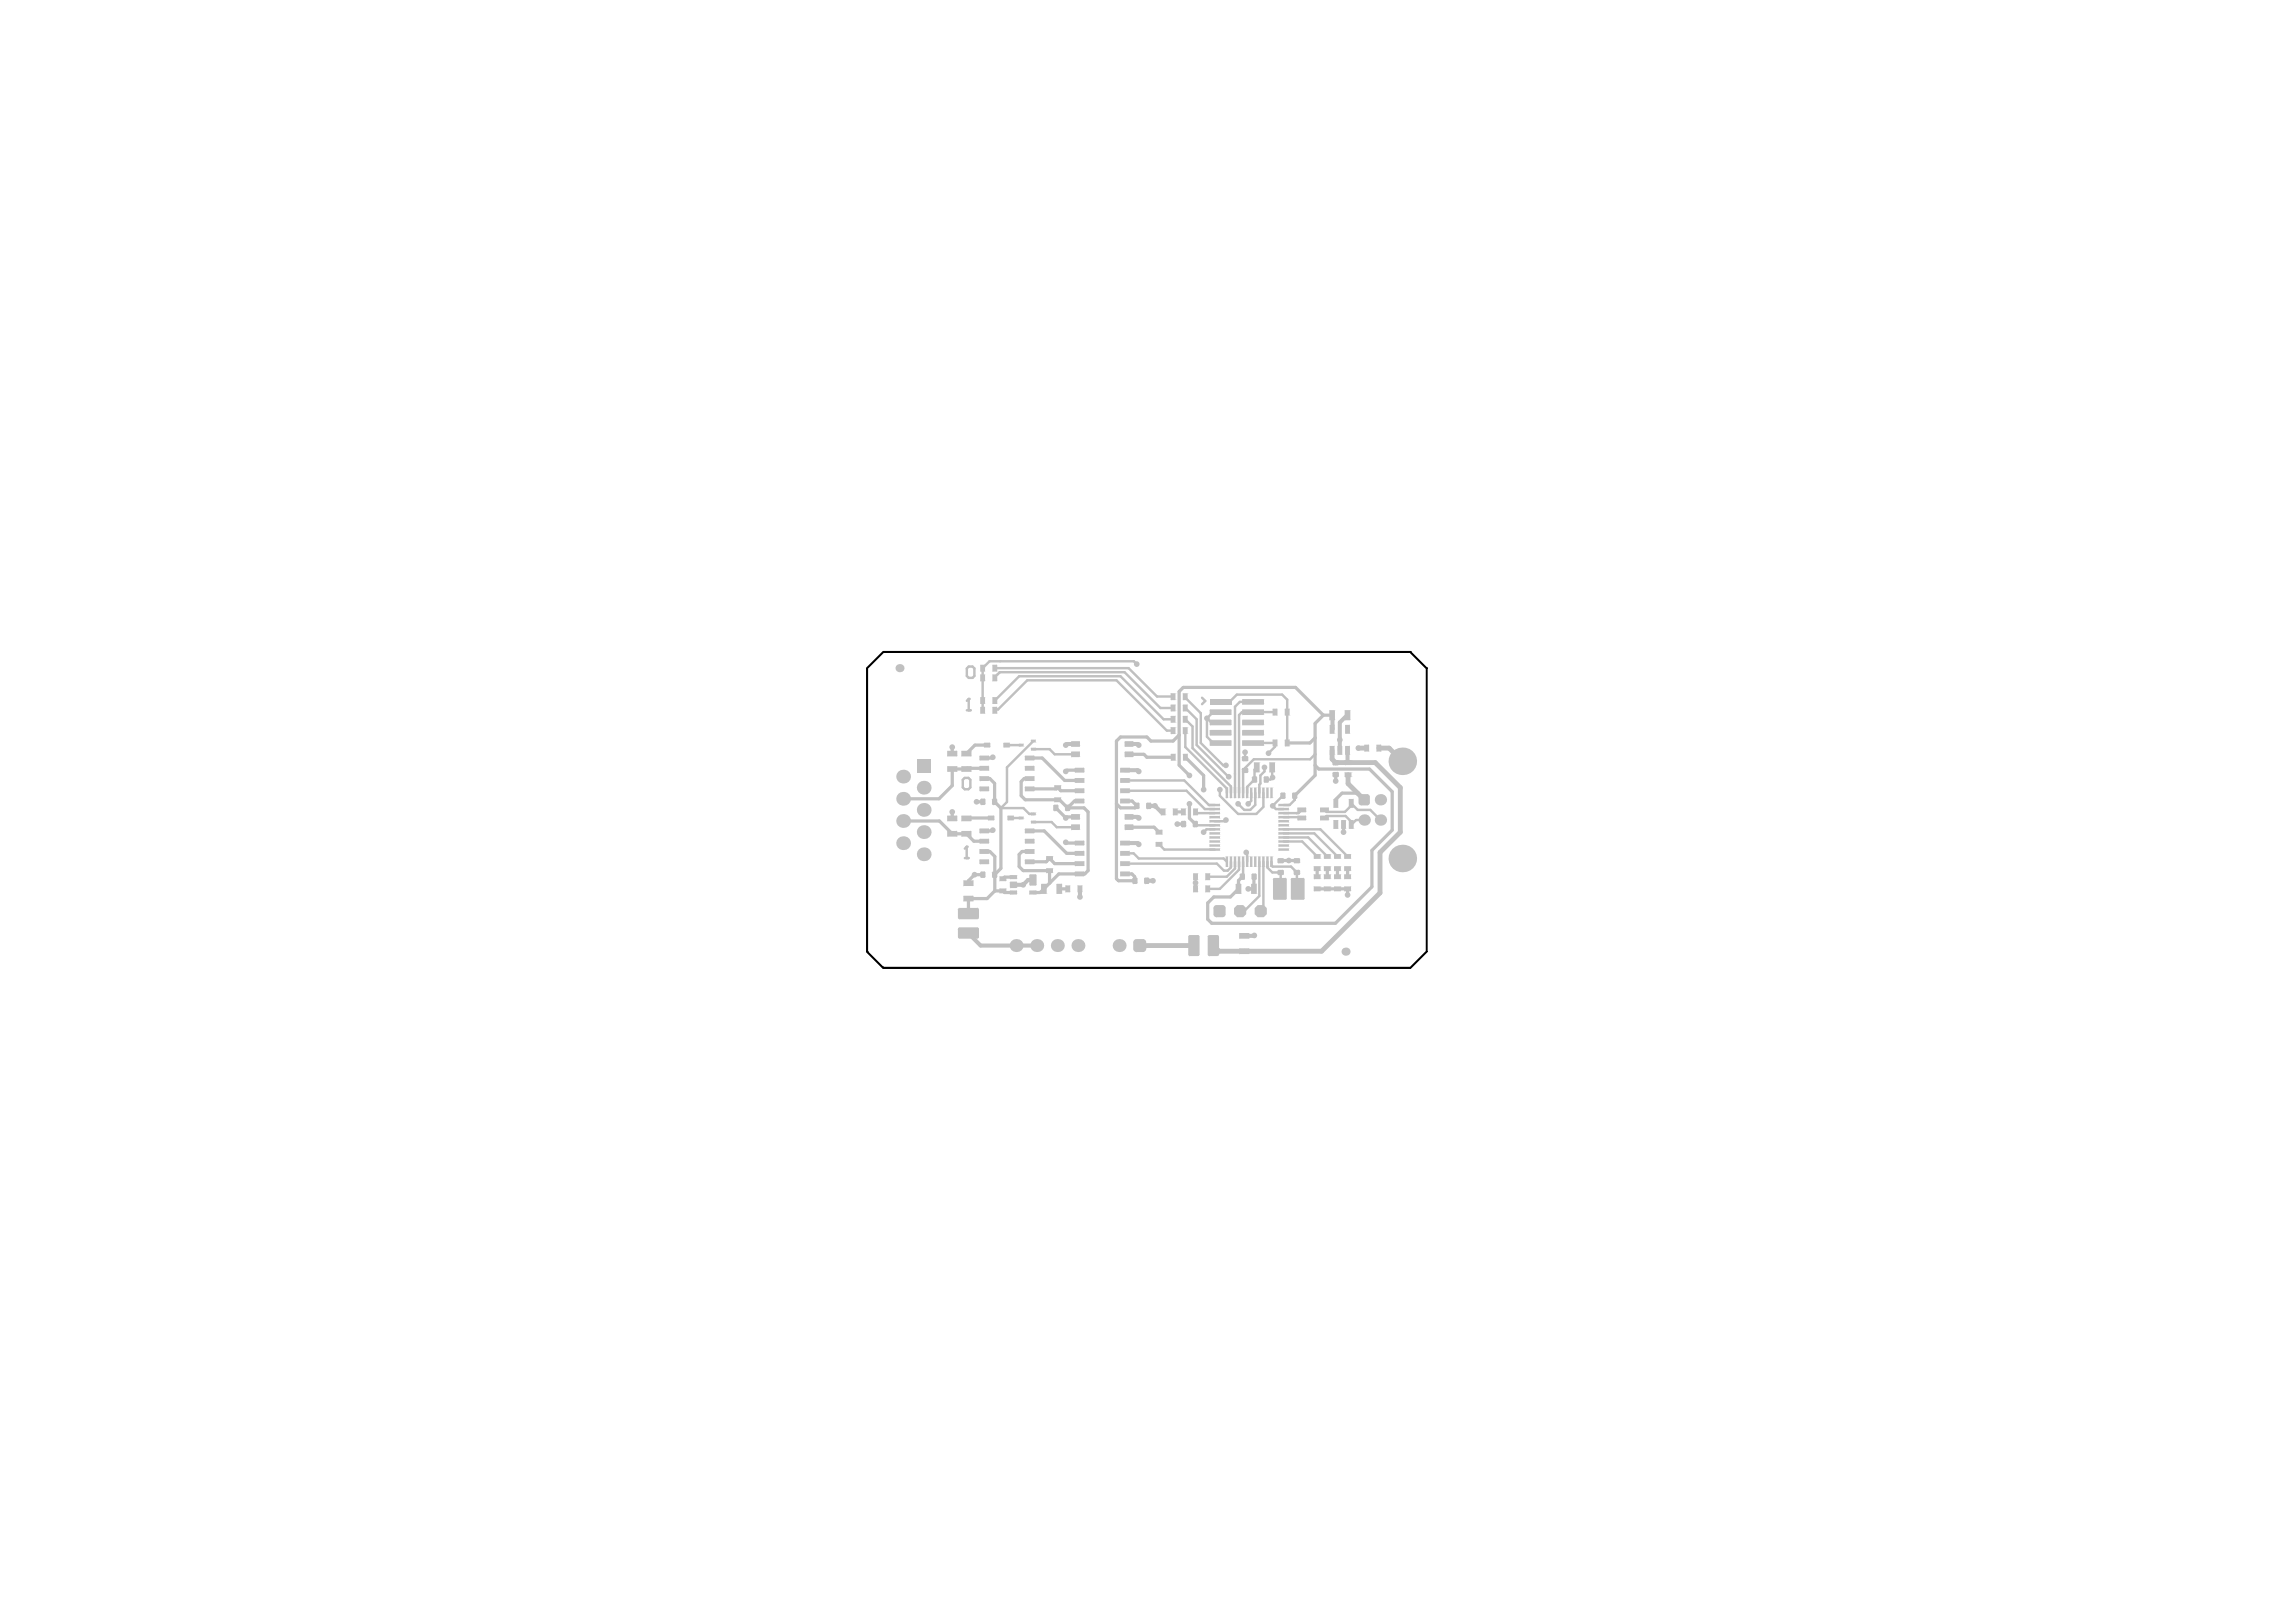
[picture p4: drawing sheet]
<svg xmlns="http://www.w3.org/2000/svg" width="297mm" height="210mm" viewBox="0 0 297 210" stroke-linecap="round" stroke-linejoin="round" font-family="sans-serif">
<path d="M112.2 86.5l2.1-2.1h68.2l2.1 2.1v36.7l-2.1 2h-68.2l-2.1-2z" fill="none" stroke="#000" stroke-width=".27"/>
<g fill="none" stroke="#c0c0c0" stroke-width=".31">
<path d="M128.7 90.7l3.1-3.2h13.2l5.5 5.6h1.3M128.7 86.5h17.3l3.7 3.6h2.1M128.7 91.8h.4l3.8-3.8h11.5l6.6 6.5h.8M129.1 87.2h.1M129.3 87h16.2l4.6 4.6h1.7M129.3 87l-.6 .6M129.3 87h.1M129.4 85.6h17.3l.4 .3M133.7 96.9h2.1l.6 .7h2.7M128.7 113.2h.1M133.7 106.4h2.3l.7 .6h2.4M145.5 110.4h1.2l.6 .7h11"/>
<path d="M145.5 111.8h11.9M145.5 102.3h8l2.4 2.4M145.5 101h7.7M149.9 109.3l.7 .6M157.8 102.2v.8l2.4 2.3h2.3"/>
</g>
<g fill="none" stroke="#c0c0c0" stroke-width=".42">
<path d="M133.2 98.1h1.6l2.9 2.9h2M139.7 99.7h-1.7l-.1 .1M146.1 97.6h1.9l.4 .4h3.4M152.5 95.1l-.7 .8h-2.9l-.5-.5h-3.4l-.6 .5v17.8l.3 .3h2.1v-.5l-.4-.4h-.9M152.5 89.5v9.5M126 108.9h1.3M126.1 113.2l-.8 .8v.3M128.7 113.2v2.1M128.7 115.3h1.1l.2 .2h1.1M128.7 115.3l-1 1h-2.4v1.9M129.5 104.6v7.8l-.8 .8v-2.4l-.6-.6h-.8M131.1 113.5h-1.1l-.2 .2"/>
<path d="M133.2 110.2h-1l-.4 .4v1.5l.6 .6h3.4v1.6M133.2 107.5h1.9l2.9 2.9h1.7M133.2 111.5h2.2l.4-.4 .6 .7h3.3M133.2 100.8h-.7l-.4 .3v1.9l.5 .5h4.5l1 1M133.2 102.1h3.5l.1-.2 .4 .4h2.5M136.6 104.5l1.3 1.4 .1-.2h1.1M137 115h1.1M137.9 109l.1 .1h1.7M138.1 104.5h2.1l.6 .6v7.6l-.5 .4h-3.3l-2.4 2.4h-1M139.7 103.7h-.7l-.9 .8M145.5 103.7h1l.6 .6-.3 .2h-1.8l-.6-.5M146.1 107h3.2l.6 .7"/>
</g>
<path d="M139.1 96.3h-1.1l-.1 .1M145.5 99.7h1.7l.1 .1M146.1 96.3h1.1l.1 .1M172.4 92.6v1.7M133.6 113.9h-.6l-.6 .6h-1.3M139.7 115v1.1M145.5 109.1h1.7l.1 .2M146.1 105.7h1.1l.1 .2M148.3 114h.9M148.6 104.3h.8l.8 .8h.3M125.3 120.8l1.6 1.6" fill="none" stroke="#c0c0c0" stroke-width=".52"/>
<circle cx="133.7" cy="105.3" r=".16" fill="#c0c0c0"/>
<path d="M130.2 96.4h1.9M133.7 95.9l-3.4 3.4v4.5l-.8 .8h2.9l.8 .7h.5M130.7 105.9h1.4" fill="none" stroke="#c0c0c0" stroke-width=".31"/>
<path d="M123.2 99.5v2.2l-1.7 1.7h-4.7M127.7 96.4h-1.6l-1.1 1.1M116.8 106.2h4.7l1.7 1.7M127.3 100.8h.8l.6 .6v2.4l.8 .8M128.2 105.9h-3.2" fill="none" stroke="#c0c0c0" stroke-width=".42"/>
<path d="M126.9 122.4h7.2" fill="none" stroke="#c0c0c0" stroke-width=".52"/>
<circle cx="154.5" cy="122.4" r=".31" fill="#c0c0c0"/>
<path d="M147.4 122.4h7.1M157 122.4l.7 .7h13.3" fill="none" stroke="#c0c0c0" stroke-width=".63"/>
<path d="M162.3 121.1h-1.3" fill="none" stroke="#c0c0c0" stroke-width=".52"/>
<path d="M161.1 99.4v.3M153.2 101l3.2 3.2h.8M155.9 104.7h1.3M159.2 111.5v.8l-.4 .4h-.5M159.8 111.5v.9l-1.1 1.1h-2.5M160.3 111.5v1l-2.5 2.5h-1.6M164 111.5v.8l.6 .6h1.1v2l-.1 .1M164.5 111.5v.5l.1 .1h2.4l.8 .8v2l.1 .1M166.1 107.3h4.7l3.5 3.5M166.1 107.8h3.9l3 3M166.1 108.4h3.2l2.4 2.4M166.1 108.9h2.4l1.9 1.9" fill="none" stroke="#c0c0c0" stroke-width=".31"/>
<path d="M123.2 96.7v.8M127.3 99.4l-4.1 .1M128.4 98l-.1 .1h-1M123.2 105.1v.8M123.2 107.9h1.8l1 1M126.1 113.2h1.1M126.3 103.8h.9M128.4 107.4l-.1 .1h-1M165.7 111.4h2.1" fill="none" stroke="#c0c0c0" stroke-width=".42"/>
<circle cx="154.7" cy="115" r=".21" fill="#c0c0c0"/>
<g fill="none" stroke="#c0c0c0" stroke-width=".42">
<path d="M152.5 99l1.4 1.4M152.5 89.5l.6-.5h14.5l3.6 3.6M153.4 98l2.3 2.4v1.8M170.1 99l.5 .5h6.6l2.9 3v4.9l-2.6 2.6v4.8l-4.7 4.7h-16l-.6-.5v-2.1l.8-.8h2.2l1-1.1v-1l.5-.5M170.1 95.5l-.6 .6h-3M171.2 92.6l-1.1 1v6.7l-2.6 2.7M171.2 92.6h1.2M152 105.1h1.1M152.3 106.6h.8M153.9 104v1.9l.7 .7M154.7 114.2v.8M162.2 113.5v1.5h-.7"/>
<path d="M170.4 115h3.9v.8M170.4 112.4v1.1M171.7 112.4v1.1M172.8 100.2v.9M173 112.4v1.1M173.8 106.7v1M174.3 112.4v1.1M175.6 102.6h-2l-.8 .8v.6"/>
</g>
<g fill="none" stroke="#c0c0c0" stroke-width=".31">
<path d="M125.1 91.9h.5M125.3 90.4v1.5M129.4 85.6h-1.4l-.9 .9v5.3M153.3 91.6h.1M153.3 93.1l1 .9v2.8l4.9 5v.8M153.3 91.6l1.5 1.5v3.3l4.1 4.1M153.3 94.5v2.2l5.4 5.3v.6M153.4 90.3l1.9 2v3.8l2.9 2.9h.4M156.1 93v2.3l.9 .9h.9M156.1 93l.6 .5h1.2M157.9 90.8h1.2l.9-.9h5.9l.6 .6v5.6M157.9 92.2h-1l-.8 .8"/>
<path d="M161.1 99.7l-.3 .3v2.6M161.1 97.3v.9M162.1 90.8h-1.7l-.6 .7v11.1M162.1 96.2l2.9-.1v.5l-.9 .9M162.6 99.3l-.3 .3v1.3l-1 .9v.8M163.6 99.3v.5l-.5 .6v1l-.2 .1v1.1M164.6 99.3v1.3l-.2 .3h-.6M165 92.2h-4.3l-.4 .3v10.1M170.1 97.6l-.6 .7h-7.3l-1.1 1.1M150.6 109.9h6.6M154.6 106.6l.2 .2h2.4M154.7 105.1l.1 .1h2.4"/>
<path d="M157.2 107.3h-1.1l-.4 .4M157.4 111.8l.9 .9M158.3 111.1l.4 .4M158.6 106.1l-.2 .2h-1.2M160.8 111.5v1.6l-.2 .2M161.2 110.3l.1 .1v1.1M161.9 102.6v1l-.4 .4M162.4 102.6v1.6l-.6 .6h-.8l-.8-.8M162.9 111.5v4.5l-1.9 1.9h-.6M163.4 111.5v6.1l-.3 .3M163.4 102.6v1.8l-.9 .9M166 103l-1.4 1.3 .5 .4h1"/>
<path d="M166.1 105.8h2.2l.1 .1M167.5 103v.5l-.7 .7h-.7M167.8 105.2h.1M168.4 104.8l-.4 .4h-1.9M168.7 104.8h-.1M171.4 104.8l.2 .3h2.4l.8-.8v-.3l.9 .8h1.6l1.3 1.3M171.4 105.9l.2-.3h2.5l.7 .7v.4M176.5 106.1h-1.1l-.4 .5"/>
</g>
<path d="M172.3 97.1v1.2l.5 .4h5.1l3.3 3.2v5.8l-2.7 2.6v5.3l-7.5 7.5M175.7 96.8h1.1M178.4 96.8h1.3l1.7 1.7M174.4 100.3v1.1l2.1 2.1" fill="none" stroke="#c0c0c0" stroke-width=".63"/>
<path d="M172.4 94.3l-.1 .1M174.3 92.6l-1 .9v3.6M174.3 97.1v1.5l.1 .1" fill="none" stroke="#c0c0c0" stroke-width=".52"/>
<circle cx="125.3" cy="90.4" r=".16" fill="#c0c0c0"/>
<path d="M125.1 86.5l.2-.2h.5l.3 .2v1l-.3 .2h-.5l-.2-.2zM125.3 90.4l-.2 .3M155.5 90.3l.4 .4-.4 .4M124.8 111h.5M125.1 109.6v1.4" fill="none" stroke="#c0c0c0" stroke-width=".31"/>
<circle cx="125.1" cy="109.6" r=".16" fill="#c0c0c0"/>
<path d="M124.6 100.9l.2-.2h.5l.2 .2v1l-.2 .2h-.5l-.2-.2zM125.1 109.6l-.3 .2" fill="none" stroke="#c0c0c0" stroke-width=".31"/>
<g fill="#c0c0c0">
<path d="M140.2 99.4h.1h-.1z"/>
<path d="M139 102.6h.1z"/>
<path d="M146.1 99.4h.1h-.1z"/>
<path d="M144.9 102.6h.1z"/>
<path d="M158.8 101.9l.1 .1z"/>
<path d="M158.6 103.2v.1z"/>
<path d="M159.4 101.9v.1z"/>
<path d="M159.1 103.2v.1z"/>
<path d="M159.9 101.9v.1z"/>
<path d="M159.6 103.2l.1 .1z"/>
<path d="M160.4 101.9l.1 .1z"/>
<path d="M160.1 103.2l.1 .1z"/>
<path d="M160.9 101.9l.1 .1z"/>
<path d="M160.7 103.2v.1z"/>
<path d="M161.5 101.9v.1z"/>
<path d="M161.2 103.2v.1z"/>
<path d="M162 101.9v.1z"/>
<path d="M161.7 103.2l.1 .1z"/>
<path d="M162.5 101.9l.1 .1z"/>
<path d="M162.2 103.2l.1 .1z"/>
<path d="M163 101.9l.1 .1z"/>
<path d="M162.8 103.2v.1z"/>
<path d="M163.6 101.9v.1z"/>
<path d="M163.3 103.2v.1z"/>
<path d="M164.1 101.9v.1z"/>
<path d="M163.8 103.2l.1 .1z"/>
<path d="M164.6 101.9l.1 .1z"/>
<path d="M164.3 103.2l.1 .1z"/>
<path d="M166.7 104l.1 .1z"/>
<path d="M165.4 104.8v.1z"/>
<path d="M166.7 104.5l.1 .1z"/>
<path d="M165.4 105.3v.1z"/>
<path d="M166.7 105.1h.1z"/>
<path d="M166.7 105.6h.1z"/>
<path d="M166.7 106.1l.1 .1z"/>
<path d="M165.4 106.9v.1z"/>
<path d="M166.7 106.6l.1 .1z"/>
<path d="M165.4 107.4v.1z"/>
<path d="M166.7 107.2h.1z"/>
<path d="M166.7 107.7h.1z"/>
<path d="M166.7 108.2l.1 .1z"/>
<path d="M165.4 109v.1z"/>
<path d="M166.7 108.7l.1 .1z"/>
<path d="M165.4 109.5v.1z"/>
<path d="M166.7 109.3h.1z"/>
<path d="M166.7 109.8h.1z"/>
<path d="M164.6 110.8l.1 .1z"/>
<path d="M164.3 112.1l.1 .1z"/>
<path d="M164.1 110.8v.1z"/>
<path d="M163.8 112.1l.1 .1z"/>
<path d="M163.6 110.8v.1z"/>
<path d="M163.3 112.1v.1z"/>
<path d="M163 110.8l.1 .1z"/>
<path d="M162.8 112.1v.1z"/>
<path d="M162.5 110.8l.1 .1z"/>
<path d="M162.2 112.1l.1 .1z"/>
<path d="M162 110.8v.1z"/>
<path d="M161.7 112.1l.1 .1z"/>
<path d="M161.5 110.8v.1z"/>
<path d="M161.2 112.1v.1z"/>
<path d="M160.9 110.8l.1 .1z"/>
<path d="M160.7 112.1v.1z"/>
<path d="M160.4 110.8l.1 .1z"/>
<path d="M160.1 112.1l.1 .1z"/>
<path d="M159.9 110.8v.1z"/>
<path d="M159.6 112.1l.1 .1z"/>
<path d="M159.4 110.8v.1z"/>
<path d="M159.1 112.1v.1z"/>
<path d="M158.8 110.8l.1 .1z"/>
<path d="M158.6 112.1v.1z"/>
<path d="M156.5 109.5v.1z"/>
<path d="M156.5 109v.1z"/>
<path d="M157.8 108.7v.1z"/>
<path d="M157.8 108.2v.1z"/>
<path d="M156.5 107.4v.1z"/>
<path d="M156.5 106.9v.1z"/>
<path d="M157.8 106.6v.1z"/>
<path d="M157.8 106.1v.1z"/>
<path d="M156.5 105.3v.1z"/>
<path d="M156.5 104.8v.1z"/>
<path d="M157.8 104.5v.1z"/>
<path d="M157.8 104v.1z"/>
<path d="M135.3 112.9l.1 .1z"/>
<path d="M135.3 111.3l.1 .1z"/>
<path d="M128.6 106.1v.1z"/>
<path d="M176.5 97.2l.1 .1z"/>
<path d="M178.1 97.2v.1z"/>
<path d="M178.6 96.4h.1z"/>
<path d="M166.8 95.7v.1z"/>
<path d="M166.2 96.5l.1 .1z"/>
<path d="M165.2 95.7l.1 .1z"/>
<path d="M164.6 96.5l.1 .1z"/>
<path d="M166.8 91.7v.1z"/>
<path d="M166.2 92.5l.1 .1z"/>
<path d="M165.2 91.7l.1 .1z"/>
<path d="M164.6 92.5l.1 .1z"/>
<path d="M139 110.7h.1z"/>
<path d="M144.9 110.7h.1z"/>
<path d="M130.6 115.3h.1z"/>
<path d="M130.6 113.3h.1z"/>
<path d="M130.1 113.4l.1 .1z"/>
<path d="M129.3 114h.1z"/>
<path d="M130.1 115h.1z"/>
<path d="M129.3 115.5l.1 .1z"/>
<path d="M135.3 114.4h.1z"/>
<path d="M137.3 114.4h.1z"/>
<path d="M137.8 115.4l.1 .1z"/>
<path d="M138.4 114.6h.1z"/>
<path d="M139.4 115.4l.1 .1z"/>
<path d="M132.4 96.2v.1z"/>
<path d="M131.8 96.6h.1z"/>
<path d="M133.9 95.7l.1 .1z"/>
<path d="M133.4 96v.1z"/>
<path d="M133.9 96.8h.1z"/>
<path d="M137.2 103.2h.1z"/>
<path d="M137.2 101.6l.1 .1z"/>
<path d="M131.8 106h.1z"/>
<path d="M133.9 105.1l.1 .1z"/>
<path d="M133.9 106.2l.1 .1z"/>
<path d="M133.4 106.5v.1z"/>
<path d="M149.5 109.5l.1 .1z"/>
<path d="M150.3 108.9l.1 .1z"/>
<path d="M149.5 107.9l.1 .1z"/>
<path d="M150.3 107.4h.1z"/>
<path d="M153.6 97.6h.1z"/>
<path d="M153 98.4h.1z"/>
<path d="M152 97.6h.1z"/>
<path d="M162.9 98.7h.1z"/>
<path d="M164.9 98.7h.1z"/>
<path d="M160.5 114.4h.1z"/>
<path d="M162.5 114.4h.1z"/>
<path d="M122.5 97.2h.1z"/>
<path d="M123.8 97.8v.1z"/>
<path d="M122.5 99.2h.1z"/>
<path d="M123.8 99.8v.1z"/>
<path d="M125.9 116.6v.1z"/>
<path d="M125.9 114.6v.1z"/>
<path d="M122.5 107.6h.1z"/>
<path d="M123.8 108.2v.1z"/>
<path d="M122.5 105.6h.1z"/>
<path d="M123.8 106.2v.1z"/>
<path d="M174 91.9v.1z"/>
<path d="M172 91.9v.1z"/>
<path d="M150.7 104.6l.1 .1z"/>
<path d="M151.7 105.5h.1z"/>
<path d="M152.3 104.6l.1 .1z"/>
<path d="M170 113.7v.1z"/>
<path d="M170.8 113.1l.1 .1z"/>
<path d="M170.8 114.7l.1 .1z"/>
<path d="M172.1 114.7l.1 .1z"/>
<path d="M171.3 113.7v.1z"/>
<path d="M172.1 113.1l.1 .1z"/>
<path d="M172.6 113.7v.1z"/>
<path d="M173.4 113.1l.1 .1z"/>
<path d="M173.4 114.7l.1 .1z"/>
<path d="M173.9 115.3h.1z"/>
<path d="M174.7 114.7l.1 .1z"/>
<path d="M173.9 113.7l.1 .1z"/>
<path d="M174.7 113.1l.1 .1z"/>
<path d="M153 90.5l.1 .1z"/>
<path d="M153.6 89.7l.1 .1z"/>
<path d="M151.4 90.5l.1 .1z"/>
<path d="M152 89.7l.1 .1z"/>
<path d="M151.4 92l.1 .1z"/>
<path d="M152 91.2h.1z"/>
<path d="M153 92l.1 .1z"/>
<path d="M153.6 91.2h.1z"/>
<path d="M153 93.5h.1z"/>
<path d="M153.6 92.6l.1 .1z"/>
<path d="M151.4 93.5h.1z"/>
<path d="M152 92.6l.1 .1z"/>
<path d="M151.4 94.9l.1 .1z"/>
<path d="M152 94.1l.1 .1z"/>
<path d="M153 94.9l.1 .1z"/>
<path d="M153.6 94.1l.1 .1z"/>
<path d="M154.9 114.6h.1z"/>
<path d="M154.4 115.4v.1z"/>
<path d="M156.5 114.6h.1z"/>
<path d="M155.9 115.4l.1 .1z"/>
<path d="M156.5 113l.1 .1z"/>
<path d="M155.9 113.8l.1 .1z"/>
<path d="M154.9 113l.1 .1z"/>
<path d="M154.4 113.8v.1z"/>
<path d="M125.6 97.2h.1z"/>
<path d="M128.4 92.3v.1z"/>
<path d="M126.8 92.3l.1 .1z"/>
<path d="M128.4 91v.1z"/>
<path d="M129 90.2v.1z"/>
<path d="M126.8 91l.1 .1z"/>
<path d="M127.4 90.2v.1z"/>
<path d="M128.4 88.1v.1z"/>
<path d="M126.8 88.1l.1 .1z"/>
<path d="M128.4 86.8v.1z"/>
<path d="M129 86v.1z"/>
<path d="M126.8 86.8l.1 .1z"/>
<path d="M127.4 86v.1z"/>
<path d="M154.9 104.6l.1 .1z"/>
<path d="M153.3 104.6l.1 .1z"/>
<path d="M173.9 111.1l.1 .1z"/>
<path d="M174.7 110.5l.1 .1z"/>
<path d="M173.9 112.7h.1z"/>
<path d="M174.7 112.1l.1 .1z"/>
<path d="M172.6 111.1v.1z"/>
<path d="M173.4 110.5l.1 .1z"/>
<path d="M173.4 112.1l.1 .1z"/>
<path d="M171.3 111.1v.1z"/>
<path d="M172.1 110.5l.1 .1z"/>
<path d="M172.1 112.1l.1 .1z"/>
<path d="M170 111.1v.1z"/>
<path d="M170.8 110.5l.1 .1z"/>
<path d="M170.8 112.1l.1 .1z"/>
<path d="M172.5 104.5h.1z"/>
<path d="M173.1 103.4v.1z"/>
<path d="M174.5 104.5h.1z"/>
<path d="M175.1 103.4v.1z"/>
<path d="M174.5 107.2l.1 .1z"/>
<path d="M175.1 106.1v.1z"/>
<path d="M173.5 107.2l.1 .1z"/>
<path d="M174.1 106.1v.1z"/>
<path d="M172.5 107.2l.1 .1z"/>
<path d="M173.1 106.1v.1z"/>
<path d="M174 98.9v.1z"/>
<path d="M174 100.5v.1z"/>
<path d="M174.8 99.9v.1z"/>
<path d="M172 97.6l.1 .1z"/>
<path d="M172.6 96.5l.1 .1z"/>
<path d="M173 97.6l.1 .1z"/>
<path d="M173.6 96.5l.1 .1z"/>
<path d="M174 97.6l.1 .1z"/>
<path d="M174.6 96.5v.1z"/>
<path d="M174 94.9l.1 .1z"/>
<path d="M174.6 93.8v.1z"/>
<path d="M172 94.9l.1 .1z"/>
<path d="M172.6 93.8l.1 .1z"/>
<path d="M147.9 121.5v.4zM147.9 121.5l.2 .1 .2 .3h-.4z"/>
<path d="M146.6 121.9h.4zM146.7 121.7l.3-.2v.4h-.4z"/>
<path d="M147 122.8v.4zM146.6 122.8h.4v.4l-.3-.2z"/>
<path d="M147.9 122.8h.4zM147.9 122.8h.4l-.1 .2-.3 .2z"/>
<path d="M158.2 117.1v.4zM158.2 117.1l.2 .1 .2 .3h-.4z"/>
<path d="M157 117.5h.4zM157 117.3l.4-.2v.4h-.4z"/>
<path d="M157.4 118.3v.4zM157 118.3h.4v.4l-.2-.1z"/>
<path d="M158.2 118.3h.4zM158.2 118.3h.4l-.2 .3-.2 .1z"/>
<path d="M175.8 103.1h.3zM175.8 102.9l.3-.1v.3h-.3z"/>
<path d="M176.1 103.9v.3zM175.8 103.9h.3v.3l-.3-.1z"/>
<path d="M176.9 103.9h.3zM176.9 103.9h.3v.2l-.3 .1z"/>
<path d="M176.9 102.8v.3zM176.9 102.8l.3 .1v.2h-.3z"/>
<path d="M148.8 104.5h.2zM148.8 104.5h.2l-.2 .2z"/>
<path d="M148.8 103.9v.1zM148.8 103.9l.2 .1h-.2z"/>
<path d="M148.3 104h.1zM148.3 103.9h.1v.1h-.1z"/>
<path d="M148.4 104.5v.2zM148.3 104.5h.1v.2z"/>
<path d="M147.3 104.5h.1zM147.3 104.5h.1l-.1 .2z"/>
<path d="M147.3 103.9v.1zM147.3 103.9l.1 .1h-.1z"/>
<path d="M146.7 104h.2zM146.8 103.9h.1v.1h-.2z"/>
<path d="M146.9 104.5v.2zM146.7 104.5h.2v.2z"/>
<path d="M136.3 104.3h.1zM136.3 104.2l.1-.1v.2h-.1z"/>
<path d="M136.4 104.8v.2zM136.3 104.8h.1v.2z"/>
<path d="M136.8 104.8h.1zM136.8 104.8h.1l-.1 .2z"/>
<path d="M136.8 104.1v.2zM136.8 104.1l.1 .2h-.1z"/>
<path d="M137.8 104.3h.1zM137.8 104.2l.1-.1v.2h-.1z"/>
<path d="M137.9 104.8v.2zM137.8 104.8h.1v.2z"/>
<path d="M138.3 104.8h.2zM138.3 104.8h.2l-.2 .2z"/>
<path d="M138.3 104.1v.2zM138.3 104.1l.2 .2h-.2z"/>
<path d="M148.5 114.2h.2zM148.5 114.2h.2l-.2 .2z"/>
<path d="M148.5 113.6v.1zM148.5 113.6l.2 .1h-.2z"/>
<path d="M148 113.7h.2zM148.1 113.6h.1v.1h-.2z"/>
<path d="M148.2 114.2v.2zM148 114.2h.2v.2z"/>
<path d="M147 114.2h.2zM147 114.2h.2l-.2 .2z"/>
<path d="M147 113.6v.1zM147 113.6l.2 .1h-.2z"/>
<path d="M146.5 113.7h.2zM146.5 113.6h.2v.1h-.2z"/>
<path d="M146.7 114.2v.2zM146.5 114.2h.2v.2z"/>
<path d="M127.9 107.7h.1zM127.9 107.7h.1l-.1 .1z"/>
<path d="M127.9 107.2v.1zM127.9 107.2l.1 .1h-.1z"/>
<path d="M126.7 107.3h.1zM126.7 107.2h.1v.1h-.1z"/>
<path d="M126.8 107.7v.1zM126.7 107.7h.1v.1z"/>
<path d="M127.9 109.1h.1zM127.9 109.1h.1l-.1 .1z"/>
<path d="M127.9 108.5v.1zM127.9 108.5l.1 .1h-.1z"/>
<path d="M126.7 108.6h.1zM126.7 108.6l.1-.1v.1h-.1z"/>
<path d="M126.8 109.1v.1zM126.7 109.1h.1v.1z"/>
<path d="M127.9 110.4h.1zM127.9 110.4h.1l-.1 .1z"/>
<path d="M127.9 109.9v.1zM127.9 109.9l.1 .1h-.1z"/>
<path d="M126.7 110h.1zM126.7 109.9h.1v.1h-.1z"/>
<path d="M126.8 110.4v.1zM126.7 110.4h.1v.1z"/>
<path d="M127.9 111.7h.1zM127.9 111.7h.1l-.1 .1z"/>
<path d="M127.9 111.2v.1zM127.9 111.2l.1 .1h-.1z"/>
<path d="M126.7 111.3h.1zM126.7 111.2h.1v.1h-.1z"/>
<path d="M126.8 111.7v.1zM126.7 111.7h.1v.1z"/>
<path d="M133.7 107.7h.1zM133.7 107.7h.1l-.1 .1z"/>
<path d="M133.7 107.2v.1zM133.7 107.2l.1 .1h-.1z"/>
<path d="M132.6 107.3h.1zM132.6 107.2h.1v.1h-.1z"/>
<path d="M132.7 107.7v.1zM132.6 107.7h.1v.1z"/>
<path d="M133.7 109.1h.1zM133.7 109.1h.1l-.1 .1z"/>
<path d="M133.7 108.5v.1zM133.7 108.5l.1 .1h-.1z"/>
<path d="M132.6 108.6h.1zM132.6 108.6l.1-.1v.1h-.1z"/>
<path d="M132.7 109.1v.1zM132.6 109.1h.1v.1z"/>
<path d="M133.7 110.4h.1zM133.7 110.4h.1l-.1 .1z"/>
<path d="M133.7 109.9v.1zM133.7 109.9l.1 .1h-.1z"/>
<path d="M132.6 110h.1zM132.6 109.9h.1v.1h-.1z"/>
<path d="M132.7 110.4v.1zM132.6 110.4h.1v.1z"/>
<path d="M133.7 111.7h.1zM133.7 111.7h.1l-.1 .1z"/>
<path d="M133.7 111.2v.1zM133.7 111.2l.1 .1h-.1z"/>
<path d="M132.6 111.3h.1zM132.6 111.2h.1v.1h-.1z"/>
<path d="M132.7 111.7v.1zM132.6 111.7h.1v.1z"/>
<path d="M140.2 99.9h.1zM140.2 99.9h.1l-.1 .1z"/>
<path d="M139 99.4h.1zM139.1 99.4h-.1z"/>
<path d="M139.1 99.9v.1zM139 99.9h.1v.1z"/>
<path d="M140.2 101.2h.1zM140.2 101.2h.1l-.1 .1z"/>
<path d="M140.2 100.7v.1zM140.2 100.7l.1 .1h-.1z"/>
<path d="M139 100.8h.1zM139.1 100.7v.1h-.1z"/>
<path d="M139.1 101.2v.1zM139 101.2h.1v.1z"/>
<path d="M140.2 102.6h.1zM140.2 102.6h.1h-.1z"/>
<path d="M140.2 102v.1zM140.2 102l.1 .1h-.1z"/>
<path d="M139 102.1h.1zM139.1 102v.1h-.1z"/>
<path d="M140.2 103.9h.1zM140.2 103.9h.1l-.1 .1z"/>
<path d="M140.2 103.3v.1zM140.2 103.3l.1 .1h-.1z"/>
<path d="M139 103.4h.1zM139.1 103.4v-.1v.1h-.1z"/>
<path d="M139.1 103.9v.1zM139 103.9h.1v.1z"/>
<path d="M146.1 99.9h.1zM146.1 99.9h.1l-.1 .1z"/>
<path d="M144.9 99.4h.1zM144.9 99.4h.1h-.1z"/>
<path d="M145 99.9v.1zM144.9 99.9h.1v.1z"/>
<path d="M146.1 101.2h.1zM146.1 101.2h.1l-.1 .1z"/>
<path d="M146.1 100.7v.1zM146.1 100.7l.1 .1h-.1z"/>
<path d="M144.9 100.8h.1zM144.9 100.7h.1v.1h-.1z"/>
<path d="M145 101.2v.1zM144.9 101.2h.1v.1z"/>
<path d="M146.1 102.6h.1zM146.1 102.6h.1h-.1z"/>
<path d="M146.1 102v.1zM146.1 102l.1 .1h-.1z"/>
<path d="M144.9 102.1h.1zM144.9 102h.1v.1h-.1z"/>
<path d="M146.1 103.9h.1zM146.1 103.9h.1l-.1 .1z"/>
<path d="M146.1 103.3v.1zM146.1 103.3l.1 .1h-.1z"/>
<path d="M144.9 103.4h.1zM144.9 103.4l.1-.1v.1h-.1z"/>
<path d="M145 103.9v.1zM144.9 103.9h.1v.1z"/>
<path d="M167.5 113.1v.1zM167.4 113.1h.1v.1z"/>
<path d="M168 113.1h.2zM168 113.1h.2l-.2 .1z"/>
<path d="M168 112.6v.1zM168 112.6l.2 .1h-.2z"/>
<path d="M167.4 112.7h.1zM167.4 112.6h.1v.1h-.1z"/>
<path d="M167.5 111.6v.1zM167.4 111.6h.1v.1z"/>
<path d="M168 111.6h.2zM168 111.6h.2l-.2 .1z"/>
<path d="M168 111v.2zM168 111l.2 .2h-.2z"/>
<path d="M167.4 111.2h.1zM167.4 111.1l.1-.1v.2h-.1z"/>
<path d="M165.4 113.1v.1zM165.3 113.1h.1v.1z"/>
<path d="M165.9 113.1h.2zM165.9 113.1h.2l-.2 .1z"/>
<path d="M165.9 112.6v.1zM165.9 112.6l.2 .1h-.2z"/>
<path d="M165.3 112.7h.1zM165.3 112.6h.1v.1h-.1z"/>
<path d="M165.4 111.6v.1zM165.3 111.6h.1v.1z"/>
<path d="M165.9 111.6h.2zM165.9 111.6h.2l-.2 .1z"/>
<path d="M165.9 111v.2zM165.9 111l.2 .2h-.2z"/>
<path d="M165.3 111.2h.1zM165.3 111.1l.1-.1v.2h-.1z"/>
<path d="M146.5 107.3h.1zM146.5 107.3h.1l-.1 .1z"/>
<path d="M146.5 106.7v.1zM146.5 106.7l.1 .1h-.1z"/>
<path d="M145.5 106.8h.1zM145.5 106.7h.1v.1h-.1z"/>
<path d="M145.6 107.3v.1zM145.5 107.3h.1v.1z"/>
<path d="M146.5 106h.1zM146.5 106h.1l-.1 .1z"/>
<path d="M146.5 105.3v.2zM146.5 105.3l.1 .2h-.1z"/>
<path d="M145.5 105.5h.1zM145.5 105.4l.1-.1v.2h-.1z"/>
<path d="M145.6 106v.1zM145.5 106h.1v.1z"/>
<path d="M139.6 107.3h.1zM139.6 107.3h.1l-.1 .1z"/>
<path d="M139.6 106.7v.1zM139.6 106.7l.1 .1h-.1z"/>
<path d="M138.6 106.8h.1zM138.6 106.7h.1v.1h-.1z"/>
<path d="M138.7 107.3v.1zM138.6 107.3h.1v.1z"/>
<path d="M139.6 106h.1zM139.6 106h.1l-.1 .1z"/>
<path d="M139.6 105.3v.2zM139.6 105.3l.1 .2h-.1z"/>
<path d="M138.6 105.5h.1zM138.6 105.4l.1-.1v.2h-.1z"/>
<path d="M138.7 106v.1zM138.6 106h.1v.1z"/>
<path d="M139.6 96.5h.1zM139.6 96.5h.1l-.1 .1z"/>
<path d="M139.6 95.9v.1zM139.6 95.9l.1 .1h-.1z"/>
<path d="M138.6 96h.1zM138.6 95.9h.1v.1h-.1z"/>
<path d="M138.7 96.5v.1zM138.6 96.5h.1v.1z"/>
<path d="M139.6 97.9h.1zM139.6 97.9h.1l-.1 .1z"/>
<path d="M139.6 97.2v.2zM139.6 97.2l.1 .2h-.1z"/>
<path d="M138.6 97.4h.1zM138.6 97.3l.1-.1v.2h-.1z"/>
<path d="M138.7 97.9v.1zM138.6 97.9h.1v.1z"/>
<path d="M146.5 96.5h.1zM146.5 96.5h.1l-.1 .1z"/>
<path d="M146.5 95.9v.1zM146.5 95.9l.1 .1h-.1z"/>
<path d="M145.5 96h.1zM145.5 95.9h.1v.1h-.1z"/>
<path d="M145.6 96.5v.1zM145.5 96.5h.1v.1z"/>
<path d="M146.5 97.9h.1zM146.5 97.9h.1l-.1 .1z"/>
<path d="M146.5 97.2v.2zM146.5 97.2l.1 .2h-.1z"/>
<path d="M145.5 97.4h.1zM145.5 97.3l.1-.1v.2h-.1z"/>
<path d="M145.6 97.9v.1zM145.5 97.9h.1v.1z"/>
<path d="M166.3 116.3h.2zM166.3 116.3h.2l-.2 .1z"/>
<path d="M166.3 113.6v.2zM166.3 113.6l.2 .2h-.2z"/>
<path d="M164.7 113.8h.2zM164.7 113.7l.2-.1v.2h-.2z"/>
<path d="M164.9 116.3v.1zM164.7 116.3h.2v.1z"/>
<path d="M168.6 116.3h.2zM168.6 116.3h.2l-.2 .1z"/>
<path d="M168.6 113.6v.2zM168.6 113.6l.2 .2h-.2z"/>
<path d="M167 113.8h.2zM167 113.7l.2-.1v.2h-.2z"/>
<path d="M167.2 116.3v.1zM167 116.3h.2v.1z"/>
<path d="M130.3 105.6h.1zM130.4 105.6v-.1v.1h-.1z"/>
<path d="M130.4 106.1v.1zM130.3 106.1h.1v.1z"/>
<path d="M131.1 106.1h.1zM131.1 106.1h.1l-.1 .1z"/>
<path d="M131.1 105.5v.1zM131.1 105.5l.1 .1h-.1z"/>
<path d="M127.8 105.6h.1zM127.8 105.6l.1-.1v.1h-.1z"/>
<path d="M127.9 106.1v.1zM127.8 106.1h.1v.1z"/>
<path d="M128.6 105.5v.1zM128.6 105.5v.1z"/>
<path d="M129.8 96.2h.1zM129.8 96.1h.1v.1h-.1z"/>
<path d="M129.9 96.6v.1zM129.8 96.6h.1v.1z"/>
<path d="M130.5 96.6h.1zM130.5 96.6h.1l-.1 .1z"/>
<path d="M130.5 96.1v.1zM130.5 96.1l.1 .1h-.1z"/>
<path d="M127.3 96.2h.1zM127.3 96.1h.1v.1h-.1z"/>
<path d="M127.4 96.6v.1zM127.3 96.6h.1v.1z"/>
<path d="M128 96.6h.1zM128 96.6h.1l-.1 .1z"/>
<path d="M128 96.1v.1zM128 96.1l.1 .1h-.1z"/>
<path d="M133.7 102.3h.1zM133.7 102.3h.1l-.1 .1z"/>
<path d="M133.7 101.8v.1zM133.7 101.8l.1 .1h-.1z"/>
<path d="M132.6 101.9h.1zM132.6 101.8h.1v.1h-.1z"/>
<path d="M132.7 102.3v.1zM132.6 102.3h.1v.1z"/>
<path d="M133.7 101h.1zM133.7 101h.1l-.1 .1z"/>
<path d="M133.7 100.4v.1zM133.7 100.4l.1 .1h-.1z"/>
<path d="M132.6 100.5h.1zM132.6 100.5l.1-.1v.1h-.1z"/>
<path d="M132.7 101v.1zM132.6 101h.1v.1z"/>
<path d="M133.7 99.6h.1zM133.7 99.6h.1l-.1 .1z"/>
<path d="M133.7 99.1v.1zM133.7 99.1l.1 .1h-.1z"/>
<path d="M132.6 99.2h.1zM132.6 99.1h.1v.1h-.1z"/>
<path d="M132.7 99.6v.1zM132.6 99.6h.1v.1z"/>
<path d="M133.7 98.3h.1zM133.7 98.3h.1l-.1 .1z"/>
<path d="M133.7 97.8v.1zM133.7 97.8l.1 .1h-.1z"/>
<path d="M132.6 97.9h.1zM132.6 97.8h.1v.1h-.1z"/>
<path d="M132.7 98.3v.1zM132.6 98.3h.1v.1z"/>
<path d="M127.9 102.3h.1zM127.9 102.3h.1l-.1 .1z"/>
<path d="M127.9 101.8v.1zM127.9 101.8l.1 .1h-.1z"/>
<path d="M126.7 101.9h.1zM126.7 101.8h.1v.1h-.1z"/>
<path d="M126.8 102.3v.1zM126.7 102.3h.1v.1z"/>
<path d="M127.9 101h.1zM127.9 101h.1l-.1 .1z"/>
<path d="M127.9 100.4v.1zM127.9 100.4l.1 .1h-.1z"/>
<path d="M126.7 100.5h.1zM126.7 100.5l.1-.1v.1h-.1z"/>
<path d="M126.8 101v.1zM126.7 101h.1v.1z"/>
<path d="M127.9 99.6h.1zM127.9 99.6h.1l-.1 .1z"/>
<path d="M127.9 99.1v.1zM127.9 99.1l.1 .1h-.1z"/>
<path d="M126.7 99.2h.1zM126.7 99.1h.1v.1h-.1z"/>
<path d="M126.8 99.6v.1zM126.7 99.6h.1v.1z"/>
<path d="M127.9 98.3h.1zM127.9 98.3h.1l-.1 .1z"/>
<path d="M127.9 97.8v.1zM127.9 97.8l.1 .1h-.1z"/>
<path d="M126.7 97.9h.1zM126.7 97.8h.1v.1h-.1z"/>
<path d="M126.8 98.3v.1zM126.7 98.3h.1v.1z"/>
<path d="M140.2 109.3h.1zM140.2 109.3h.1l-.1 .1z"/>
<path d="M140.2 108.8v.1zM140.2 108.8l.1 .1h-.1z"/>
<path d="M139 108.9h.1zM139.1 108.8v.1h-.1z"/>
<path d="M139.1 109.3v.1zM139 109.3h.1v.1z"/>
<path d="M140.2 110.7h.1zM140.2 110.7h.1h-.1z"/>
<path d="M140.2 110.1v.1zM140.2 110.1l.1 .1h-.1z"/>
<path d="M139 110.2h.1zM139.1 110.1v.1h-.1z"/>
<path d="M140.2 112h.1zM140.2 112h.1l-.1 .1z"/>
<path d="M140.2 111.4v.1zM140.2 111.4l.1 .1h-.1z"/>
<path d="M139 111.5h.1zM139.1 111.5v-.1v.1h-.1z"/>
<path d="M139.1 112v.1zM139 112h.1v.1z"/>
<path d="M140.2 113.3h.1zM140.2 113.3h.1l-.1 .1z"/>
<path d="M140.2 112.8v.1zM140.2 112.8l.1 .1h-.1z"/>
<path d="M139 112.9h.1zM139.1 112.8v.1h-.1z"/>
<path d="M139.1 113.3v.1zM139 113.3h.1v.1z"/>
<path d="M146.1 109.3h.1zM146.1 109.3h.1l-.1 .1z"/>
<path d="M146.1 108.8v.1zM146.1 108.8l.1 .1h-.1z"/>
<path d="M144.9 108.9h.1zM144.9 108.8h.1v.1h-.1z"/>
<path d="M145 109.3v.1zM144.9 109.3h.1v.1z"/>
<path d="M146.1 110.7h.1zM146.1 110.7h.1h-.1z"/>
<path d="M146.1 110.1v.1zM146.1 110.1l.1 .1h-.1z"/>
<path d="M144.9 110.2h.1zM144.9 110.1h.1v.1h-.1z"/>
<path d="M146.1 112h.1zM146.1 112h.1l-.1 .1z"/>
<path d="M146.1 111.4v.1zM146.1 111.4l.1 .1h-.1z"/>
<path d="M144.9 111.5h.1zM144.9 111.5l.1-.1v.1h-.1z"/>
<path d="M145 112v.1zM144.9 112h.1v.1z"/>
<path d="M146.1 113.3h.1zM146.1 113.3h.1l-.1 .1z"/>
<path d="M146.1 112.8v.1zM146.1 112.8l.1 .1h-.1z"/>
<path d="M144.9 112.9h.1zM144.9 112.8h.1v.1h-.1z"/>
<path d="M145 113.3v.1zM144.9 113.3h.1v.1z"/>
<path d="M133.2 113.3h.1zM133.2 113.2l.1-.1v.2h-.1z"/>
<path d="M133.3 114.5v.1zM133.2 114.5h.1v.1z"/>
<path d="M134 114.5h.1zM134 114.5h.1l-.1 .1z"/>
<path d="M134 113.1v.2zM134 113.1l.1 .2h-.1z"/>
<path d="M133.2 115.7v.1zM133.2 115.7v.1z"/>
<path d="M134 115.7h.1zM134 115.7h.1l-.1 .1z"/>
<path d="M134 115.2v.1zM134 115.2l.1 .1z"/>
<path d="M130.7 115.7v.1zM130.6 115.7l.1 .1z"/>
<path d="M131.5 115.7h.1zM131.5 115.7h.1l-.1 .1z"/>
<path d="M131.5 115.2v.1zM131.5 115.2l.1 .1z"/>
<path d="M130.6 114.2h.2zM130.7 114.1h.1v.1h-.2z"/>
<path d="M130.8 114.8v.1zM130.6 114.8h.2v.1z"/>
<path d="M131.5 114.8h.1zM131.5 114.8h.1l-.1 .1z"/>
<path d="M131.5 114.1v.1zM131.5 114.1l.1 .1h-.1z"/>
<path d="M130.7 113.7v.1zM130.6 113.7l.1 .1z"/>
<path d="M131.5 113.7h.1zM131.5 113.7h.1l-.1 .1z"/>
<path d="M131.5 113.2v.1zM131.5 113.2l.1 .1z"/>
<path d="M135.3 115.6h.1zM135.3 115.6h.1l-.1 .1z"/>
<path d="M134.7 114.4h.1zM134.7 114.4h.1z"/>
<path d="M134.8 115.6v.1zM134.7 115.6l.1 .1z"/>
<path d="M137.3 115.6h.1zM137.3 115.6h.1l-.1 .1z"/>
<path d="M136.7 115.6v.1zM136.7 115.6v.1z"/>
<path d="M162.9 99.9h.1zM162.9 99.9h.1l-.1 .1z"/>
<path d="M162.2 98.7h.1zM162.2 98.7h.1z"/>
<path d="M162.3 99.9v.1zM162.2 99.9l.1 .1z"/>
<path d="M164.9 99.9h.1zM164.9 99.9h.1l-.1 .1z"/>
<path d="M164.2 98.7h.1zM164.2 98.7h.1z"/>
<path d="M164.3 99.9v.1zM164.2 99.9l.1 .1z"/>
<path d="M160.5 115.6h.1zM160.5 115.6h.1l-.1 .1z"/>
<path d="M159.9 115.6v.1zM159.9 115.6v.1z"/>
<path d="M162.5 115.6h.1zM162.5 115.6h.1l-.1 .1z"/>
<path d="M161.9 115.6v.1zM161.9 115.6v.1z"/>
<path d="M122.6 97.8v.1zM122.5 97.8l.1 .1z"/>
<path d="M123.8 99.1v.1zM123.8 99.1v.1z"/>
<path d="M122.6 99.8v.1zM122.5 99.8l.1 .1z"/>
<path d="M125.9 115.9v.1zM125.9 115.9v.1z"/>
<path d="M124.6 116h.1zM124.7 115.9v.1z"/>
<path d="M124.7 116.6v.1zM124.6 116.6l.1 .1z"/>
<path d="M125.9 113.9v.1zM125.9 113.9v.1z"/>
<path d="M124.6 114h.1zM124.7 113.9v.1z"/>
<path d="M124.7 114.6v.1zM124.6 114.6l.1 .1z"/>
<path d="M161.5 120.7v.1zM161.5 120.7l.1 .1z"/>
<path d="M160.3 120.8h.1zM160.3 120.8h.1z"/>
<path d="M160.4 121.4v.1zM160.3 121.4l.1 .1z"/>
<path d="M161.5 121.4h.1zM161.5 121.4h.1l-.1 .1z"/>
<path d="M161.5 122.7v.1zM161.5 122.7l.1 .1z"/>
<path d="M160.3 122.8h.1zM160.3 122.8h.1z"/>
<path d="M160.4 123.4v.1zM160.3 123.4l.1 .1z"/>
<path d="M161.5 123.4h.1zM161.5 123.4h.1l-.1 .1z"/>
<path d="M123.8 107.5v.1zM123.8 107.5v.1z"/>
<path d="M122.6 108.2v.1zM122.5 108.2l.1 .1z"/>
<path d="M123.8 105.5v.1zM123.8 105.5v.1z"/>
<path d="M122.6 106.2v.1zM122.5 106.2l.1 .1z"/>
<path d="M174.6 93.1h.1zM174.6 93.1h.1l-.1 .1z"/>
<path d="M174.6 91.9v.1zM174.6 91.9l.1 .1z"/>
<path d="M174 93.1v.1zM174 93.1v.1z"/>
<path d="M172.6 93.1h.1zM172.6 93.1h.1l-.1 .1z"/>
<path d="M172.6 91.9v.1zM172.6 91.9l.1 .1z"/>
<path d="M172 93.1v.1zM172 93.1v.1z"/>
<path d="M162.4 113.7h.2zM162.4 113.7h.2l-.2 .2z"/>
<path d="M162.4 113v.2zM162.4 113l.2 .2h-.2z"/>
<path d="M161.9 113.2h.2zM162 113.1l.1-.1v.2h-.2z"/>
<path d="M162.1 113.7v.2zM161.9 113.7h.2v.2z"/>
<path d="M160.9 113.7h.2zM160.9 113.7h.2l-.2 .2z"/>
<path d="M160.9 113v.2zM160.9 113l.2 .2h-.2z"/>
<path d="M160.4 113.2h.2zM160.4 113.1l.2-.1v.2h-.2z"/>
<path d="M160.6 113.7v.2zM160.4 113.7h.2v.2z"/>
<path d="M161.3 99.4v.1zM161.3 99.4l.2 .1h-.2z"/>
<path d="M160.7 99.5h.1zM160.7 99.4h.1v.1h-.1z"/>
<path d="M160.8 99.9v.1zM160.7 99.9h.1v.1z"/>
<path d="M161.3 99.9h.2zM161.3 99.9h.2l-.2 .1z"/>
<path d="M161.3 97.8v.2zM161.3 97.8l.2 .2h-.2z"/>
<path d="M160.7 98h.1zM160.7 97.9l.1-.1v.2h-.1z"/>
<path d="M160.8 98.4v.1zM160.7 98.4h.1v.1z"/>
<path d="M161.3 98.4h.2zM161.3 98.4h.2l-.2 .1z"/>
<path d="M164 101.1h.2zM164 101.1h.2l-.2 .2z"/>
<path d="M164 100.5v.1zM164 100.5l.2 .1h-.2z"/>
<path d="M163.5 100.6h.2zM163.5 100.5h.2v.1h-.2z"/>
<path d="M163.7 101.1v.2zM163.5 101.1h.2v.2z"/>
<path d="M162.5 101.1h.1zM162.5 101.1h.1l-.1 .2z"/>
<path d="M162.5 100.5v.1zM162.5 100.5l.1 .1h-.1z"/>
<path d="M162 100.6h.1zM162 100.5h.1v.1h-.1z"/>
<path d="M162.1 101.1v.2zM162 101.1h.1v.2z"/>
<path d="M152.8 106.4h.2zM152.8 106.3l.2-.1v.2h-.2z"/>
<path d="M153 106.9v.2zM152.8 106.9h.2v.2z"/>
<path d="M153.3 106.9h.2zM153.3 106.9h.2l-.2 .2z"/>
<path d="M153.3 106.2v.2zM153.3 106.2l.2 .2h-.2z"/>
<path d="M154.3 106.4h.2zM154.4 106.3l.1-.1v.2h-.2z"/>
<path d="M154.5 106.9v.2zM154.3 106.9h.2v.2z"/>
<path d="M154.8 106.9h.2zM154.8 106.9h.2l-.2 .2z"/>
<path d="M154.8 106.2v.2zM154.8 106.2l.2 .2h-.2z"/>
<path d="M126.8 103.5h.2zM126.9 103.4l.1-.1v.2h-.2z"/>
<path d="M127 104v.2zM126.8 104h.2v.2z"/>
<path d="M127.3 104h.2zM127.3 104h.2l-.2 .2z"/>
<path d="M127.3 103.3v.2zM127.3 103.3l.2 .2h-.2z"/>
<path d="M128.3 103.5h.2zM128.4 103.4l.1-.1v.2h-.2z"/>
<path d="M128.5 104v.2zM128.3 104h.2v.2z"/>
<path d="M128.8 104h.2zM128.8 104h.2l-.2 .2z"/>
<path d="M128.8 103.3v.2zM128.8 103.3l.2 .2h-.2z"/>
<path d="M126.8 112.9h.2zM126.9 112.8h.1v.1h-.2z"/>
<path d="M127 113.4v.2zM126.8 113.4h.2v.2z"/>
<path d="M127.3 113.4h.2zM127.3 113.4h.2l-.2 .2z"/>
<path d="M127.3 112.8v.1zM127.3 112.8l.2 .1h-.2z"/>
<path d="M128.3 112.9h.2zM128.4 112.8h.1v.1h-.2z"/>
<path d="M128.5 113.4v.2zM128.3 113.4h.2v.2z"/>
<path d="M128.8 113.4h.2zM128.8 113.4h.2l-.2 .2z"/>
<path d="M128.8 112.8v.1zM128.8 112.8l.2 .1h-.2z"/>
<path d="M167.2 102.7h.1zM167.2 102.6h.1v.1h-.1z"/>
<path d="M167.3 103.2v.2zM167.2 103.2h.1v.2z"/>
<path d="M167.7 103.2h.1zM167.7 103.2h.1l-.1 .2z"/>
<path d="M167.7 102.6v.1zM167.7 102.6l.1 .1h-.1z"/>
<path d="M165.6 102.7h.2zM165.7 102.6h.1v.1h-.2z"/>
<path d="M165.8 103.2v.2zM165.6 103.2h.2v.2z"/>
<path d="M166.1 103.2h.2zM166.1 103.2h.2l-.2 .2z"/>
<path d="M166.1 102.6v.1zM166.1 102.6l.2 .1h-.2z"/>
<path d="M172.6 100.4v.2zM172.4 100.4h.2v.2z"/>
<path d="M173.1 100.4h.1zM173.1 100.4h.1l-.1 .2z"/>
<path d="M173.1 99.9v.2zM173.1 99.9l.1 .2h-.1z"/>
<path d="M172.4 100.1h.2zM172.4 99.9h.2v.2h-.2z"/>
<path d="M172.6 98.9v.2zM172.4 98.9h.2v.2z"/>
<path d="M173.1 98.9h.1zM173.1 98.9h.1l-.1 .2z"/>
<path d="M173.1 98.4v.1zM173.1 98.4l.1 .1h-.1z"/>
<path d="M172.4 98.5h.2zM172.4 98.4h.2v.1h-.2z"/>
<path d="M124.4 97.8v.1zM124.4 97.8v.1z"/>
<path d="M125.6 97.8h.1zM125.6 97.8h.1l-.1 .1z"/>
<path d="M124.4 99.8v.1zM124.4 99.8v.1z"/>
<path d="M125.6 99.8h.1zM125.6 99.8h.1l-.1 .1z"/>
<path d="M125.6 99.1v.1zM125.6 99.1l.1 .1z"/>
<path d="M124.4 106.2v.1zM124.4 106.2v.1z"/>
<path d="M125.6 106.2h.1zM125.6 106.2h.1l-.1 .1z"/>
<path d="M125.6 105.5v.1zM125.6 105.5l.1 .1z"/>
<path d="M124.4 108.2v.1zM124.4 108.2v.1z"/>
<path d="M125.6 108.2h.1zM125.6 108.2h.1l-.1 .1z"/>
<path d="M125.6 107.5v.1zM125.6 107.5l.1 .1z"/>
<path d="M167.9 105v.1zM167.8 105h.1v.1z"/>
<path d="M168.9 105h.1zM168.9 105h.1l-.1 .1z"/>
<path d="M168.9 104.5v.1zM168.9 104.5l.1 .1h-.1z"/>
<path d="M167.8 104.6h.1zM167.9 104.5v.1h-.1z"/>
<path d="M170.9 105v.1zM170.8 105h.1v.1z"/>
<path d="M171.8 105h.1zM171.8 105h.1l-.1 .1z"/>
<path d="M171.8 104.5v.1zM171.8 104.5l.1 .1h-.1z"/>
<path d="M170.8 104.6h.1zM170.8 104.5h.1v.1h-.1z"/>
<path d="M170.9 106.1v.1zM170.8 106.1h.1v.1z"/>
<path d="M171.8 106.1h.1zM171.8 106.1h.1l-.1 .1z"/>
<path d="M171.8 105.5v.1zM171.8 105.5l.1 .1h-.1z"/>
<path d="M170.8 105.6h.1zM170.8 105.6l.1-.1v.1h-.1z"/>
<path d="M167.9 106.1v.1zM167.8 106.1h.1v.1z"/>
<path d="M168.9 106.1h.1zM168.9 106.1h.1l-.1 .1z"/>
<path d="M168.9 105.5v.1zM168.9 105.5l.1 .1h-.1z"/>
<path d="M167.8 105.6h.1zM167.9 105.6v-.1v.1h-.1z"/>
<path d="M156.5 123.5v.2zM156.2 123.5h.3v.2z"/>
<path d="M157.5 123.5h.2zM157.5 123.5h.2l-.2 .2z"/>
<path d="M157.5 121v.2zM157.5 121l.2 .2h-.2z"/>
<path d="M156.2 121.2h.3zM156.3 121.1l.2-.1v.2h-.3z"/>
<path d="M153.9 123.5v.2zM153.7 123.5h.2v.2z"/>
<path d="M155 123.5h.2zM155 123.5h.2l-.2 .2z"/>
<path d="M155 121v.2zM155 121l.2 .2h-.2z"/>
<path d="M153.7 121.2h.2zM153.8 121.1l.1-.1v.2h-.2z"/>
<path d="M123.9 120.2h.2zM124 120.1l.1-.1v.2h-.2z"/>
<path d="M124.1 121.3v.2zM123.9 121.3h.2v.2z"/>
<path d="M126.4 121.3h.3zM126.4 121.3h.3l-.3 .2z"/>
<path d="M126.4 120v.2zM126.4 120l.3 .2h-.3z"/>
<path d="M123.9 117.7h.2zM124 117.6l.1-.1v.2h-.2z"/>
<path d="M124.1 118.7v.3zM123.9 118.7h.2v.3z"/>
<path d="M126.4 118.7h.3zM126.4 118.7h.3l-.3 .3z"/>
<path d="M126.4 117.5v.2zM126.4 117.5l.3 .2h-.3z"/>
<path d="M163.4 91.1h.1zM163.4 91.1h.1l-.1 .1z"/>
<path d="M163.4 90.5v.1zM163.4 90.5l.1 .1h-.1z"/>
<path d="M160.7 90.6h.1zM160.7 90.5h.1v.1h-.1z"/>
<path d="M160.8 91.1v.1zM160.7 91.1h.1v.1z"/>
<path d="M159.2 92.4h.1zM159.2 92.4h.1l-.1 .1z"/>
<path d="M159.2 91.8v.1zM159.2 91.8l.1 .1h-.1z"/>
<path d="M156.5 91.9h.1zM156.5 91.8h.1v.1h-.1z"/>
<path d="M156.6 92.4v.1zM156.5 92.4h.1v.1z"/>
<path d="M163.4 92.4h.1zM163.4 92.4h.1l-.1 .1z"/>
<path d="M163.4 91.8v.1zM163.4 91.8l.1 .1h-.1z"/>
<path d="M160.7 91.9h.1zM160.7 91.8h.1v.1h-.1z"/>
<path d="M160.8 92.4v.1zM160.7 92.4h.1v.1z"/>
<path d="M159.2 93.8h.1zM159.2 93.8h.1l-.1 .1z"/>
<path d="M159.2 93.1v.1zM159.2 93.1l.1 .1h-.1z"/>
<path d="M156.5 93.2h.1zM156.5 93.2l.1-.1v.1h-.1z"/>
<path d="M156.6 93.8v.1zM156.5 93.8h.1v.1z"/>
<path d="M159.2 95.1h.1zM159.2 95.1h.1l-.1 .1z"/>
<path d="M159.2 94.5v.1zM159.2 94.5l.1 .1h-.1z"/>
<path d="M156.5 94.6h.1zM156.5 94.5h.1v.1h-.1z"/>
<path d="M156.6 95.1v.1zM156.5 95.1h.1v.1z"/>
<path d="M159.2 96.4h.1zM159.2 96.4h.1l-.1 .1z"/>
<path d="M159.2 95.8v.1zM159.2 95.8l.1 .1h-.1z"/>
<path d="M156.5 95.9h.1zM156.5 95.8h.1v.1h-.1z"/>
<path d="M156.6 96.4v.1zM156.5 96.4h.1v.1z"/>
<path d="M163.4 93.8h.1zM163.4 93.8h.1l-.1 .1z"/>
<path d="M163.4 93.1v.1zM163.4 93.1l.1 .1h-.1z"/>
<path d="M160.7 93.2h.1zM160.7 93.2l.1-.1v.1h-.1z"/>
<path d="M160.8 93.8v.1zM160.7 93.8h.1v.1z"/>
<path d="M163.4 95.1h.1zM163.4 95.1h.1l-.1 .1z"/>
<path d="M163.4 94.5v.1zM163.4 94.5l.1 .1h-.1z"/>
<path d="M160.7 94.6h.1zM160.7 94.5h.1v.1h-.1z"/>
<path d="M160.8 95.1v.1zM160.7 95.1h.1v.1z"/>
<path d="M163.4 96.4h.1zM163.4 96.4h.1l-.1 .1z"/>
<path d="M163.4 95.8v.1zM163.4 95.8l.1 .1h-.1z"/>
<path d="M160.7 95.9h.1zM160.7 95.8h.1v.1h-.1z"/>
<path d="M160.8 96.4v.1zM160.7 96.4h.1v.1z"/>
<circle cx="149.2" cy="114" r=".37"/>
<circle cx="147.3" cy="109.3" r=".37"/>
<circle cx="147.3" cy="105.9" r=".37"/>
<circle cx="147.3" cy="99.8" r=".37"/>
<circle cx="137.9" cy="109" r=".37"/>
<circle cx="147.3" cy="96.4" r=".37"/>
<circle cx="132.4" cy="114.5" r=".37"/>
<circle cx="137.9" cy="96.4" r=".37"/>
<circle cx="154.7" cy="114.2" r=".37"/>
<circle cx="155.7" cy="102.2" r=".37"/>
<circle cx="153.9" cy="100.4" r=".37"/>
<circle cx="155.7" cy="107.7" r=".37"/>
<circle cx="153.9" cy="104" r=".37"/>
<circle cx="152.3" cy="106.6" r=".37"/>
<circle cx="149.4" cy="104.3" r=".37"/>
<circle cx="162.3" cy="121.1" r=".37"/>
<circle cx="157.8" cy="102.2" r=".37"/>
<circle cx="161.5" cy="104" r=".37"/>
<circle cx="160.2" cy="104" r=".37"/>
<circle cx="158.6" cy="99" r=".37"/>
<circle cx="159" cy="100.5" r=".37"/>
<circle cx="164.6" cy="100.6" r=".37"/>
<circle cx="164.7" cy="104.3" r=".37"/>
<circle cx="172.8" cy="101.1" r=".37"/>
<circle cx="164.1" cy="97.5" r=".37"/>
<circle cx="163.6" cy="99.3" r=".37"/>
<circle cx="174.3" cy="115.8" r=".37"/>
<circle cx="158.6" cy="106.1" r=".37"/>
<circle cx="137.9" cy="105.9" r=".37"/>
<circle cx="126.3" cy="103.8" r=".37"/>
<circle cx="128.4" cy="107.4" r=".37"/>
<circle cx="128.4" cy="98" r=".37"/>
<circle cx="123.2" cy="96.7" r=".37"/>
<circle cx="137.9" cy="99.8" r=".37"/>
<circle cx="166.7" cy="111.4" r=".37"/>
<circle cx="161.2" cy="110.3" r=".37"/>
<circle cx="126.1" cy="113.2" r=".37"/>
<circle cx="147.1" cy="85.9" r=".37"/>
<circle cx="161.1" cy="97.3" r=".37"/>
<circle cx="156.1" cy="93" r=".37"/>
<circle cx="139.7" cy="116.1" r=".37"/>
<circle cx="123.2" cy="105.1" r=".37"/>
<circle cx="173.3" cy="95.7" r=".37"/>
<circle cx="175.7" cy="96.8" r=".37"/>
<circle cx="173.8" cy="107.7" r=".37"/>
<circle cx="161.5" cy="115" r=".37"/>
<circle cx="144.8" cy="122.4" r=".84"/>
<circle cx="134.1" cy="122.4" r=".84"/>
<circle cx="139.5" cy="122.4" r=".84"/>
<circle cx="136.8" cy="122.4" r=".84"/>
<circle cx="131.5" cy="122.4" r=".84"/>
<circle cx="119.5" cy="110.6" r=".89"/>
<circle cx="116.8" cy="109.1" r=".89"/>
<circle cx="119.5" cy="101.9" r=".89"/>
<circle cx="119.5" cy="104.8" r=".89"/>
<circle cx="116.8" cy="100.5" r=".89"/>
<circle cx="116.8" cy="103.4" r=".89"/>
<circle cx="181.4" cy="111.1" r="1.78"/>
<circle cx="116.8" cy="106.2" r=".89"/>
<circle cx="176.5" cy="106.1" r=".73"/>
<circle cx="178.6" cy="106.1" r=".73"/>
<circle cx="178.6" cy="103.5" r=".73"/>
<circle cx="181.4" cy="98.5" r="1.78"/>
<circle cx="119.5" cy="107.7" r=".89"/>
<circle cx="116.4" cy="86.5" r=".52"/>
<circle cx="174.1" cy="123.2" r=".52"/>
</g>
<g fill="#c0c0c0">
<path d="M118.6 98.2h1.8v1.8h-1.8z" fill-rule="evenodd"/>
<path d="M146.6 121.9l.4-.4h.9l.4 .4v.9l-.4 .4h-.9l-.4-.4z" fill-rule="evenodd"/>
<path d="M157 117.5l.4-.4h.8l.4 .4v.8l-.4 .4h-.8l-.4-.4z" fill-rule="evenodd"/>
<path d="M162.3 117.5l.4-.4h.8l.4 .4v.8l-.4 .4h-.8l-.4-.4z" fill-rule="evenodd"/>
<path d="M159.7 117.5l.3-.4h.8l.4 .4v.8l-.4 .4h-.8l-.3-.4z" fill-rule="evenodd"/>
<path d="M175.8 103.1l.3-.3h.8l.3 .3v.8l-.3 .3h-.8l-.3-.3z" fill-rule="evenodd"/>
<path d="M148.3 104l.1-.1h.4l.2 .1v.5l-.2 .2h-.4l-.1-.2z" fill-rule="evenodd"/>
<path d="M146.7 104l.2-.1h.4l.1 .1v.5l-.1 .2h-.4l-.2-.2z" fill-rule="evenodd"/>
<path d="M136.3 104.3l.1-.2h.4l.1 .2v.5l-.1 .2h-.4l-.1-.2z" fill-rule="evenodd"/>
<path d="M137.8 104.3l.1-.2h.4l.2 .2v.5l-.2 .2h-.4l-.1-.2z" fill-rule="evenodd"/>
<path d="M148.2 113.6h.3l.2 .1v.5l-.2 .2h-.3l-.2-.2v-.5z" fill-rule="evenodd"/>
<path d="M146.5 113.7l.2-.1h.3l.2 .1v.5l-.2 .2h-.3l-.2-.2z" fill-rule="evenodd"/>
<path d="M126.7 107.3l.1-.1h1.1l.1 .1v.4l-.1 .1h-1.1l-.1-.1z" fill-rule="evenodd"/>
<path d="M126.7 108.6l.1-.1h1.1l.1 .1v.5l-.1 .1h-1.1l-.1-.1z" fill-rule="evenodd"/>
<path d="M126.7 110l.1-.1h1.1l.1 .1v.4l-.1 .1h-1.1l-.1-.1z" fill-rule="evenodd"/>
<path d="M126.7 111.3l.1-.1h1.1l.1 .1v.4l-.1 .1h-1.1l-.1-.1z" fill-rule="evenodd"/>
<path d="M132.7 107.2h1l.1 .1v.4l-.1 .1h-1l-.1-.1v-.4z" fill-rule="evenodd"/>
<path d="M132.7 108.5h1l.1 .1v.5l-.1 .1h-1l-.1-.1v-.5z" fill-rule="evenodd"/>
<path d="M132.7 109.9h1l.1 .1v.4l-.1 .1h-1l-.1-.1v-.4z" fill-rule="evenodd"/>
<path d="M132.7 111.2h1l.1 .1v.4l-.1 .1h-1l-.1-.1v-.4z" fill-rule="evenodd"/>
<path d="M139 99.4h.1h1.1h.1v.5l-.1 .1h-1.1l-.1-.1z" fill-rule="evenodd"/>
<path d="M139 100.8l.1-.1h1.1l.1 .1v.4l-.1 .1h-1.1l-.1-.1z" fill-rule="evenodd"/>
<path d="M139 102.1l.1-.1h1.1l.1 .1v.5h-.1h-1.1h-.1z" fill-rule="evenodd"/>
<path d="M139 103.4l.1-.1h1.1l.1 .1v.5l-.1 .1h-1.1l-.1-.1z" fill-rule="evenodd"/>
<path d="M144.9 99.4h.1h1.1h.1v.5l-.1 .1h-1.1l-.1-.1z" fill-rule="evenodd"/>
<path d="M144.9 100.8l.1-.1h1.1l.1 .1v.4l-.1 .1h-1.1l-.1-.1z" fill-rule="evenodd"/>
<path d="M144.9 102.1l.1-.1h1.1l.1 .1v.5h-.1h-1.1h-.1z" fill-rule="evenodd"/>
<path d="M144.9 103.4l.1-.1h1.1l.1 .1v.5l-.1 .1h-1.1l-.1-.1z" fill-rule="evenodd"/>
<path d="M158.6 102h.3l-.1 1.3-.2-.1z" fill-rule="evenodd"/>
<path d="M159.1 102h.3v1.3l-.3-.1z" fill-rule="evenodd"/>
<path d="M159.6 102h.3v1.3l-.3-.1z" fill-rule="evenodd"/>
<path d="M160.1 102h.4l-.1 1.3-.3-.1z" fill-rule="evenodd"/>
<path d="M160.7 102h.3l-.1 1.3-.2-.1z" fill-rule="evenodd"/>
<path d="M161.2 102h.3v1.3l-.3-.1z" fill-rule="evenodd"/>
<path d="M161.7 102h.3v1.3l-.3-.1z" fill-rule="evenodd"/>
<path d="M162.2 102h.4l-.1 1.3-.3-.1z" fill-rule="evenodd"/>
<path d="M162.8 102h.3l-.1 1.3-.2-.1z" fill-rule="evenodd"/>
<path d="M163.3 102h.3v1.3l-.3-.1z" fill-rule="evenodd"/>
<path d="M163.8 102h.3v1.3l-.3-.1z" fill-rule="evenodd"/>
<path d="M164.3 102h.4l-.1 1.3-.3-.1z" fill-rule="evenodd"/>
<path d="M165.4 104.1l1.3-.1 .1 .3h-1.4z" fill-rule="evenodd"/>
<path d="M165.4 104.6l1.3-.1 .1 .3-1.4 .1z" fill-rule="evenodd"/>
<path d="M165.4 105.1h1.3l.1 .2-1.4 .1z" fill-rule="evenodd"/>
<path d="M165.4 105.6h1.3l.1 .3h-1.4z" fill-rule="evenodd"/>
<path d="M165.4 106.2l1.3-.1 .1 .3h-1.4z" fill-rule="evenodd"/>
<path d="M165.4 106.7l1.3-.1 .1 .3-1.4 .1z" fill-rule="evenodd"/>
<path d="M165.4 107.2h1.3l.1 .2-1.4 .1z" fill-rule="evenodd"/>
<path d="M165.4 107.7h1.3l.1 .3h-1.4z" fill-rule="evenodd"/>
<path d="M165.4 108.3l1.3-.1 .1 .3h-1.4z" fill-rule="evenodd"/>
<path d="M165.4 108.8l1.3-.1 .1 .3-1.4 .1z" fill-rule="evenodd"/>
<path d="M165.4 109.3h1.3l.1 .2-1.4 .1z" fill-rule="evenodd"/>
<path d="M165.4 109.8h1.3l.1 .3h-1.4z" fill-rule="evenodd"/>
<path d="M164.3 110.9h.4l-.1 1.3-.3-.1z" fill-rule="evenodd"/>
<path d="M163.8 110.9h.3v1.3l-.3-.1z" fill-rule="evenodd"/>
<path d="M163.3 110.9h.3v1.3l-.3-.1z" fill-rule="evenodd"/>
<path d="M162.8 110.9h.3l-.1 1.3-.2-.1z" fill-rule="evenodd"/>
<path d="M162.2 110.9h.4l-.1 1.3-.3-.1z" fill-rule="evenodd"/>
<path d="M161.7 110.9h.3v1.3l-.3-.1z" fill-rule="evenodd"/>
<path d="M161.2 110.9h.3v1.3l-.3-.1z" fill-rule="evenodd"/>
<path d="M160.7 110.9h.3l-.1 1.3-.2-.1z" fill-rule="evenodd"/>
<path d="M160.1 110.9h.4l-.1 1.3-.3-.1z" fill-rule="evenodd"/>
<path d="M159.6 110.9h.3v1.3l-.3-.1z" fill-rule="evenodd"/>
<path d="M159.1 110.9h.3v1.3l-.3-.1z" fill-rule="evenodd"/>
<path d="M158.6 110.9h.3l-.1 1.3-.2-.1z" fill-rule="evenodd"/>
<path d="M156.5 109.8h1.3v.3h-1.3z" fill-rule="evenodd"/>
<path d="M156.5 109.3h1.3v.2l-1.3 .1z" fill-rule="evenodd"/>
<path d="M156.5 108.8l1.3-.1v.3l-1.3 .1z" fill-rule="evenodd"/>
<path d="M156.5 108.3l1.3-.1v.3h-1.3z" fill-rule="evenodd"/>
<path d="M156.5 107.7h1.3v.3h-1.3z" fill-rule="evenodd"/>
<path d="M156.5 107.2h1.3v.2l-1.3 .1z" fill-rule="evenodd"/>
<path d="M156.5 106.7l1.3-.1v.3l-1.3 .1z" fill-rule="evenodd"/>
<path d="M156.5 106.2l1.3-.1v.3h-1.3z" fill-rule="evenodd"/>
<path d="M156.5 105.6h1.3v.3h-1.3z" fill-rule="evenodd"/>
<path d="M156.5 105.1h1.3v.2l-1.3 .1z" fill-rule="evenodd"/>
<path d="M156.5 104.6l1.3-.1v.3l-1.3 .1z" fill-rule="evenodd"/>
<path d="M156.5 104.1l1.3-.1v.3h-1.3z" fill-rule="evenodd"/>
<path d="M167.4 112.7l.1-.1h.5l.2 .1v.4l-.2 .1h-.5l-.1-.1z" fill-rule="evenodd"/>
<path d="M167.4 111.2l.1-.2h.5l.2 .2v.4l-.2 .1h-.5l-.1-.1z" fill-rule="evenodd"/>
<path d="M165.3 112.7l.1-.1h.5l.2 .1v.4l-.2 .1h-.5l-.1-.1z" fill-rule="evenodd"/>
<path d="M165.3 111.2l.1-.2h.5l.2 .2v.4l-.2 .1h-.5l-.1-.1z" fill-rule="evenodd"/>
<path d="M145.6 106.7h.9l.1 .1v.5l-.1 .1h-.9l-.1-.1v-.5z" fill-rule="evenodd"/>
<path d="M145.6 105.3h.9l.1 .2v.5l-.1 .1h-.9l-.1-.1v-.5z" fill-rule="evenodd"/>
<path d="M138.6 106.8l.1-.1h.9l.1 .1v.5l-.1 .1h-.9l-.1-.1z" fill-rule="evenodd"/>
<path d="M138.6 105.5l.1-.2h.9l.1 .2v.5l-.1 .1h-.9l-.1-.1z" fill-rule="evenodd"/>
<path d="M138.6 96l.1-.1h.9l.1 .1v.5l-.1 .1h-.9l-.1-.1z" fill-rule="evenodd"/>
<path d="M138.6 97.4l.1-.2h.9l.1 .2v.5l-.1 .1h-.9l-.1-.1z" fill-rule="evenodd"/>
<path d="M145.6 95.9h.9l.1 .1v.5l-.1 .1h-.9l-.1-.1v-.5z" fill-rule="evenodd"/>
<path d="M145.6 97.2h.9l.1 .2v.5l-.1 .1h-.9l-.1-.1v-.5z" fill-rule="evenodd"/>
<path d="M164.7 113.8l.2-.2h1.4l.2 .2v2.5l-.2 .1h-1.4l-.2-.1z" fill-rule="evenodd"/>
<path d="M167 113.8l.2-.2h1.4l.2 .2v2.5l-.2 .1h-1.4l-.2-.1z" fill-rule="evenodd"/>
<path d="M135.3 112.4h.9v.5l-.8 .1z" fill-rule="evenodd"/>
<path d="M135.3 110.8h.9v.5l-.8 .1z" fill-rule="evenodd"/>
<path d="M130.3 105.6l.1-.1h.7l.1 .1v.5l-.1 .1h-.7l-.1-.1z" fill-rule="evenodd"/>
<path d="M127.8 105.6l.1-.1h.7v.1v.5v.1h-.7l-.1-.1z" fill-rule="evenodd"/>
<path d="M129.8 96.2l.1-.1h.6l.1 .1v.4l-.1 .1h-.6l-.1-.1z" fill-rule="evenodd"/>
<path d="M127.4 96.1h.6l.1 .1v.4l-.1 .1h-.6l-.1-.1v-.4z" fill-rule="evenodd"/>
<path d="M176.5 96.4h.6v.9l-.6-.1z" fill-rule="evenodd"/>
<path d="M178.1 96.4h.6l-.1 .9-.5-.1z" fill-rule="evenodd"/>
<path d="M166.2 95.8h.6v.8l-.6-.1z" fill-rule="evenodd"/>
<path d="M164.6 95.8h.7l-.1 .8-.6-.1z" fill-rule="evenodd"/>
<path d="M166.2 91.8h.6v.8l-.6-.1z" fill-rule="evenodd"/>
<path d="M164.6 91.8h.7l-.1 .8-.6-.1z" fill-rule="evenodd"/>
<path d="M132.6 101.9l.1-.1h1l.1 .1v.4l-.1 .1h-1l-.1-.1z" fill-rule="evenodd"/>
<path d="M132.6 100.5l.1-.1h1l.1 .1v.5l-.1 .1h-1l-.1-.1z" fill-rule="evenodd"/>
<path d="M132.6 99.2l.1-.1h1l.1 .1v.4l-.1 .1h-1l-.1-.1z" fill-rule="evenodd"/>
<path d="M132.6 97.9l.1-.1h1l.1 .1v.4l-.1 .1h-1l-.1-.1z" fill-rule="evenodd"/>
<path d="M126.7 101.9l.1-.1h1.1l.1 .1v.4l-.1 .1h-1.1l-.1-.1z" fill-rule="evenodd"/>
<path d="M126.7 100.5l.1-.1h1.1l.1 .1v.5l-.1 .1h-1.1l-.1-.1z" fill-rule="evenodd"/>
<path d="M126.7 99.2l.1-.1h1.1l.1 .1v.4l-.1 .1h-1.1l-.1-.1z" fill-rule="evenodd"/>
<path d="M126.7 97.9l.1-.1h1.1l.1 .1v.4l-.1 .1h-1.1l-.1-.1z" fill-rule="evenodd"/>
<path d="M139 108.9l.1-.1h1.1l.1 .1v.4l-.1 .1h-1.1l-.1-.1z" fill-rule="evenodd"/>
<path d="M139 110.2l.1-.1h1.1l.1 .1v.5h-.1h-1.1h-.1z" fill-rule="evenodd"/>
<path d="M139 111.5l.1-.1h1.1l.1 .1v.5l-.1 .1h-1.1l-.1-.1z" fill-rule="evenodd"/>
<path d="M139 112.9l.1-.1h1.1l.1 .1v.4l-.1 .1h-1.1l-.1-.1z" fill-rule="evenodd"/>
<path d="M144.9 108.9l.1-.1h1.1l.1 .1v.4l-.1 .1h-1.1l-.1-.1z" fill-rule="evenodd"/>
<path d="M144.9 110.2l.1-.1h1.1l.1 .1v.5h-.1h-1.1h-.1z" fill-rule="evenodd"/>
<path d="M144.9 111.5l.1-.1h1.1l.1 .1v.5l-.1 .1h-1.1l-.1-.1z" fill-rule="evenodd"/>
<path d="M144.9 112.9l.1-.1h1.1l.1 .1v.4l-.1 .1h-1.1l-.1-.1z" fill-rule="evenodd"/>
<path d="M133.2 113.3l.1-.2h.7l.1 .2v1.2l-.1 .1h-.7l-.1-.1z" fill-rule="evenodd"/>
<path d="M133.2 115.3v-.1h.8l.1 .5-.1 .1h-.8z" fill-rule="evenodd"/>
<path d="M130.6 115.3l.1-.1h.8l.1 .5-.1 .1h-.8z" fill-rule="evenodd"/>
<path d="M130.8 114.1h.7l.1 .1v.6l-.1 .1h-.7l-.2-.1v-.6z" fill-rule="evenodd"/>
<path d="M130.6 113.3l.1-.1h.8l.1 .5-.1 .1h-.8z" fill-rule="evenodd"/>
<path d="M129.3 113.5l.8-.1 .1 .6h-.8z" fill-rule="evenodd"/>
<path d="M129.3 115h.8l.1 .5-.8 .1z" fill-rule="evenodd"/>
<path d="M134.7 114.4h.1h.6v1.2l-.1 .1h-.5l-.1-.1z" fill-rule="evenodd"/>
<path d="M136.7 114.4h.7v1.2l-.1 .1h-.6v-.1z" fill-rule="evenodd"/>
<path d="M137.8 114.6h.7l-.1 .9-.6-.1z" fill-rule="evenodd"/>
<path d="M139.4 114.6h.6v.9l-.6-.1z" fill-rule="evenodd"/>
<path d="M131.8 96.3l.6-.1v.4h-.5z" fill-rule="evenodd"/>
<path d="M133.4 95.8l.5-.1 .1 .3-.6 .1z" fill-rule="evenodd"/>
<path d="M133.4 96.8h.5l.1 .3h-.6z" fill-rule="evenodd"/>
<path d="M136.4 103.2h.8l.1 .6h-.9z" fill-rule="evenodd"/>
<path d="M136.4 101.7l.8-.1 .1 .6h-.9z" fill-rule="evenodd"/>
<path d="M131.8 105.7h.6v.3h-.5z" fill-rule="evenodd"/>
<path d="M133.4 105.2l.5-.1 .1 .4h-.6z" fill-rule="evenodd"/>
<path d="M133.4 106.3l.5-.1 .1 .3-.6 .1z" fill-rule="evenodd"/>
<path d="M149.5 109l.8-.1 .1 .6-.8 .1z" fill-rule="evenodd"/>
<path d="M149.6 107.4h.7l.1 .5-.8 .1z" fill-rule="evenodd"/>
<path d="M153 97.6h.7l-.1 .8h-.6z" fill-rule="evenodd"/>
<path d="M151.5 97.6h.6l-.1 .8h-.5z" fill-rule="evenodd"/>
<path d="M162.2 98.7h.1h.7v1.2l-.1 .1-.7-.1z" fill-rule="evenodd"/>
<path d="M164.2 98.7h.1h.6h.1v1.2l-.1 .1-.7-.1z" fill-rule="evenodd"/>
<path d="M159.9 114.4h.7v1.2l-.1 .1h-.6v-.1z" fill-rule="evenodd"/>
<path d="M161.9 114.4h.7v1.2l-.1 .1-.6-.1z" fill-rule="evenodd"/>
<path d="M122.5 97.2h.1h1.2v.6v.1h-1.2l-.1-.1z" fill-rule="evenodd"/>
<path d="M122.5 99.2l.1-.1h1.2v.1v.6v.1h-1.2l-.1-.1z" fill-rule="evenodd"/>
<path d="M124.7 115.9h1.2v.1v.6v.1h-1.2l-.1-.1v-.6z" fill-rule="evenodd"/>
<path d="M124.6 114l.1-.1h1.2v.1v.6v.1h-1.2l-.1-.1z" fill-rule="evenodd"/>
<path d="M160.4 120.7h1.1l.1 .1v.6l-.1 .1h-1.1l-.1-.1v-.6z" fill-rule="evenodd"/>
<path d="M160.4 122.7h1.1l.1 .1v.6l-.1 .1h-1.1l-.1-.1v-.6z" fill-rule="evenodd"/>
<path d="M122.6 107.5h1.2v.1v.6v.1h-1.2l-.1-.1v-.6z" fill-rule="evenodd"/>
<path d="M122.5 105.6l.1-.1h1.2v.1v.6v.1h-1.2l-.1-.1z" fill-rule="evenodd"/>
<path d="M174 92v-.1l.7 .1v1.1l-.1 .1h-.6v-.1z" fill-rule="evenodd"/>
<path d="M172 92v-.1h.6l.1 .1v1.1l-.1 .1h-.6v-.1z" fill-rule="evenodd"/>
<path d="M161.9 113.2l.2-.2h.3l.2 .2v.5l-.2 .2h-.3l-.2-.2z" fill-rule="evenodd"/>
<path d="M160.4 113.2l.2-.2h.3l.2 .2v.5l-.2 .2h-.3l-.2-.2z" fill-rule="evenodd"/>
<path d="M160.7 99.5l.1-.1h.5l.2 .1v.4l-.2 .1h-.5l-.1-.1z" fill-rule="evenodd"/>
<path d="M160.7 98l.1-.2h.5l.2 .2v.4l-.2 .1h-.5l-.1-.1z" fill-rule="evenodd"/>
<path d="M163.5 100.6l.2-.1h.3l.2 .1v.5l-.2 .2h-.3l-.2-.2z" fill-rule="evenodd"/>
<path d="M162.1 100.5h.4l.1 .1v.5l-.1 .2h-.4l-.1-.2v-.5z" fill-rule="evenodd"/>
<path d="M152.8 106.4l.2-.2h.3l.2 .2v.5l-.2 .2h-.3l-.2-.2z" fill-rule="evenodd"/>
<path d="M154.3 106.4l.2-.2h.3l.2 .2v.5l-.2 .2h-.3l-.2-.2z" fill-rule="evenodd"/>
<path d="M126.8 103.5l.2-.2h.3l.2 .2v.5l-.2 .2h-.3l-.2-.2z" fill-rule="evenodd"/>
<path d="M128.5 103.3h.3l.2 .2v.5l-.2 .2h-.3l-.2-.2v-.5z" fill-rule="evenodd"/>
<path d="M126.8 112.9l.2-.1h.3l.2 .1v.5l-.2 .2h-.3l-.2-.2z" fill-rule="evenodd"/>
<path d="M128.5 112.8h.3l.2 .1v.5l-.2 .2h-.3l-.2-.2v-.5z" fill-rule="evenodd"/>
<path d="M167.2 102.7l.1-.1h.4l.1 .1v.5l-.1 .2h-.4l-.1-.2z" fill-rule="evenodd"/>
<path d="M165.6 102.7l.2-.1h.3l.2 .1v.5l-.2 .2h-.3l-.2-.2z" fill-rule="evenodd"/>
<path d="M172.4 100.1l.2-.2h.5l.1 .2v.3l-.1 .2h-.5l-.2-.2z" fill-rule="evenodd"/>
<path d="M172.4 98.5l.2-.1h.5l.1 .1v.4l-.1 .2h-.5l-.2-.2z" fill-rule="evenodd"/>
<path d="M150.2 104.7h.6l-.1 .8h-.5z" fill-rule="evenodd"/>
<path d="M151.7 104.7h.7l-.1 .8h-.6z" fill-rule="evenodd"/>
<path d="M170 113.2l.8-.1 .1 .6-.9 .1z" fill-rule="evenodd"/>
<path d="M170 114.8l.8-.1 .1 .6h-.9z" fill-rule="evenodd"/>
<path d="M171.3 114.7h.8l.1 .6h-.9z" fill-rule="evenodd"/>
<path d="M171.3 113.2l.8-.1 .1 .6-.9 .1z" fill-rule="evenodd"/>
<path d="M172.6 113.2l.8-.1 .1 .6-.9 .1z" fill-rule="evenodd"/>
<path d="M172.6 114.7h.8l.1 .6h-.9z" fill-rule="evenodd"/>
<path d="M174 114.7h.7l.1 .6h-.8z" fill-rule="evenodd"/>
<path d="M173.9 113.2l.8-.1 .1 .6-.8 .1z" fill-rule="evenodd"/>
<path d="M153 89.8h.7l-.1 .8-.6-.1z" fill-rule="evenodd"/>
<path d="M151.4 89.8h.7l-.1 .8-.6-.1z" fill-rule="evenodd"/>
<path d="M151.4 91.2h.7l-.1 .9-.6-.1z" fill-rule="evenodd"/>
<path d="M153 91.2h.7l-.1 .9-.6-.1z" fill-rule="evenodd"/>
<path d="M153 92.7h.7l-.1 .8h-.6z" fill-rule="evenodd"/>
<path d="M151.4 92.7h.7l-.1 .8h-.6z" fill-rule="evenodd"/>
<path d="M151.4 94.2h.7l-.1 .8-.6-.1z" fill-rule="evenodd"/>
<path d="M153 94.2h.7l-.1 .8-.6-.1z" fill-rule="evenodd"/>
<path d="M154.4 114.6h.6l-.1 .9-.5-.1z" fill-rule="evenodd"/>
<path d="M155.9 114.6h.7l-.1 .9-.6-.1z" fill-rule="evenodd"/>
<path d="M155.9 113.1h.7l-.1 .8-.6-.1z" fill-rule="evenodd"/>
<path d="M154.4 113.1h.6l-.1 .8-.5-.1z" fill-rule="evenodd"/>
<path d="M124.4 97.2h1.2h.1v.6l-.1 .1h-1.2v-.1z" fill-rule="evenodd"/>
<path d="M124.4 99.2v-.1h1.2l.1 .1v.6l-.1 .1h-1.2v-.1z" fill-rule="evenodd"/>
<path d="M124.4 105.6v-.1h1.2l.1 .1v.6l-.1 .1h-1.2v-.1z" fill-rule="evenodd"/>
<path d="M124.4 107.6v-.1h1.2l.1 .1v.6l-.1 .1h-1.2v-.1z" fill-rule="evenodd"/>
<path d="M116.3 86.4h.2v.2h-.2z" fill-rule="evenodd"/>
<path d="M174 123h.2v.3h-.2z" fill-rule="evenodd"/>
<path d="M128.4 91.5h.6v.9l-.6-.1z" fill-rule="evenodd"/>
<path d="M126.8 91.5h.6v.9l-.6-.1z" fill-rule="evenodd"/>
<path d="M128.4 90.3h.6v.8l-.6-.1z" fill-rule="evenodd"/>
<path d="M126.8 90.3h.6v.8l-.6-.1z" fill-rule="evenodd"/>
<path d="M128.4 87.3h.6v.9l-.6-.1z" fill-rule="evenodd"/>
<path d="M126.9 87.3h.5v.9l-.6-.1z" fill-rule="evenodd"/>
<path d="M128.4 86.1h.6v.8l-.6-.1z" fill-rule="evenodd"/>
<path d="M126.8 86.1h.6v.8l-.6-.1z" fill-rule="evenodd"/>
<path d="M154.4 104.7h.6l-.1 .8h-.5z" fill-rule="evenodd"/>
<path d="M152.8 104.7h.6l-.1 .8h-.5z" fill-rule="evenodd"/>
<path d="M174 110.5h.7l.1 .6-.8 .1z" fill-rule="evenodd"/>
<path d="M173.9 112.2l.8-.1 .1 .6h-.8z" fill-rule="evenodd"/>
<path d="M172.6 110.5h.8l.1 .6-.9 .1z" fill-rule="evenodd"/>
<path d="M172.6 112.2l.8-.1 .1 .6h-.9z" fill-rule="evenodd"/>
<path d="M171.3 110.5h.8l.1 .6-.9 .1z" fill-rule="evenodd"/>
<path d="M171.3 112.2l.8-.1 .1 .6h-.9z" fill-rule="evenodd"/>
<path d="M170 110.6l.8-.1 .1 .6-.9 .1z" fill-rule="evenodd"/>
<path d="M170 112.2l.8-.1 .1 .6h-.9z" fill-rule="evenodd"/>
<path d="M172.5 103.5h.6v1h-.6z" fill-rule="evenodd"/>
<path d="M174.5 103.5h.6v1h-.6z" fill-rule="evenodd"/>
<path d="M174.5 106.2h.6v1.1l-.6-.1z" fill-rule="evenodd"/>
<path d="M173.5 106.2h.6v1.1l-.6-.1z" fill-rule="evenodd"/>
<path d="M172.5 106.2h.6v1.1l-.6-.1z" fill-rule="evenodd"/>
<path d="M167.8 104.6l.1-.1h1l.1 .1v.4l-.1 .1h-1l-.1-.1z" fill-rule="evenodd"/>
<path d="M170.8 104.6l.1-.1h.9l.1 .1v.4l-.1 .1h-.9l-.1-.1z" fill-rule="evenodd"/>
<path d="M170.8 105.6l.1-.1h.9l.1 .1v.5l-.1 .1h-.9l-.1-.1z" fill-rule="evenodd"/>
<path d="M167.8 105.6l.1-.1h1l.1 .1v.5l-.1 .1h-1l-.1-.1z" fill-rule="evenodd"/>
<path d="M156.2 121.2l.3-.2h1l.2 .2v2.3l-.2 .2h-1l-.3-.2z" fill-rule="evenodd"/>
<path d="M153.7 121.2l.2-.2h1.1l.2 .2v2.3l-.2 .2h-1.1l-.2-.2z" fill-rule="evenodd"/>
<path d="M123.9 120.2l.2-.2h2.3l.3 .2v1.1l-.3 .2h-2.3l-.2-.2z" fill-rule="evenodd"/>
<path d="M123.9 117.7l.2-.2h2.3l.3 .2v1l-.3 .3h-2.3l-.2-.3z" fill-rule="evenodd"/>
<path d="M174 98.4h.8v.5l-.8 .1z" fill-rule="evenodd"/>
<path d="M174 100l.8-.1v.6l-.8 .1z" fill-rule="evenodd"/>
<path d="M156.5 90.5h2.8v.7h-2.8z" fill-rule="evenodd"/>
<path d="M160.8 90.5h2.6l.1 .1v.5l-.1 .1h-2.6l-.1-.1v-.5z" fill-rule="evenodd"/>
<path d="M156.6 91.8h2.6l.1 .1v.5l-.1 .1h-2.6l-.1-.1v-.5z" fill-rule="evenodd"/>
<path d="M160.8 91.8h2.6l.1 .1v.5l-.1 .1h-2.6l-.1-.1v-.5z" fill-rule="evenodd"/>
<path d="M156.6 93.1h2.6l.1 .1v.6l-.1 .1h-2.6l-.1-.1v-.6z" fill-rule="evenodd"/>
<path d="M156.6 94.5h2.6l.1 .1v.5l-.1 .1h-2.6l-.1-.1v-.5z" fill-rule="evenodd"/>
<path d="M156.6 95.8h2.6l.1 .1v.5l-.1 .1h-2.6l-.1-.1v-.5z" fill-rule="evenodd"/>
<path d="M160.8 93.1h2.6l.1 .1v.6l-.1 .1h-2.6l-.1-.1v-.6z" fill-rule="evenodd"/>
<path d="M160.8 94.5h2.6l.1 .1v.5l-.1 .1h-2.6l-.1-.1v-.5z" fill-rule="evenodd"/>
<path d="M160.8 95.8h2.6l.1 .1v.5l-.1 .1h-2.6l-.1-.1v-.5z" fill-rule="evenodd"/>
<path d="M172 96.6h.7l-.1 1.1-.6-.1z" fill-rule="evenodd"/>
<path d="M173 96.6h.7l-.1 1.1-.6-.1z" fill-rule="evenodd"/>
<path d="M174 96.6h.6v1.1l-.6-.1z" fill-rule="evenodd"/>
<path d="M174 93.9h.6v1.1l-.6-.1z" fill-rule="evenodd"/>
<path d="M172 93.9h.7l-.1 1.1-.6-.1z" fill-rule="evenodd"/>
</g>
</svg>
